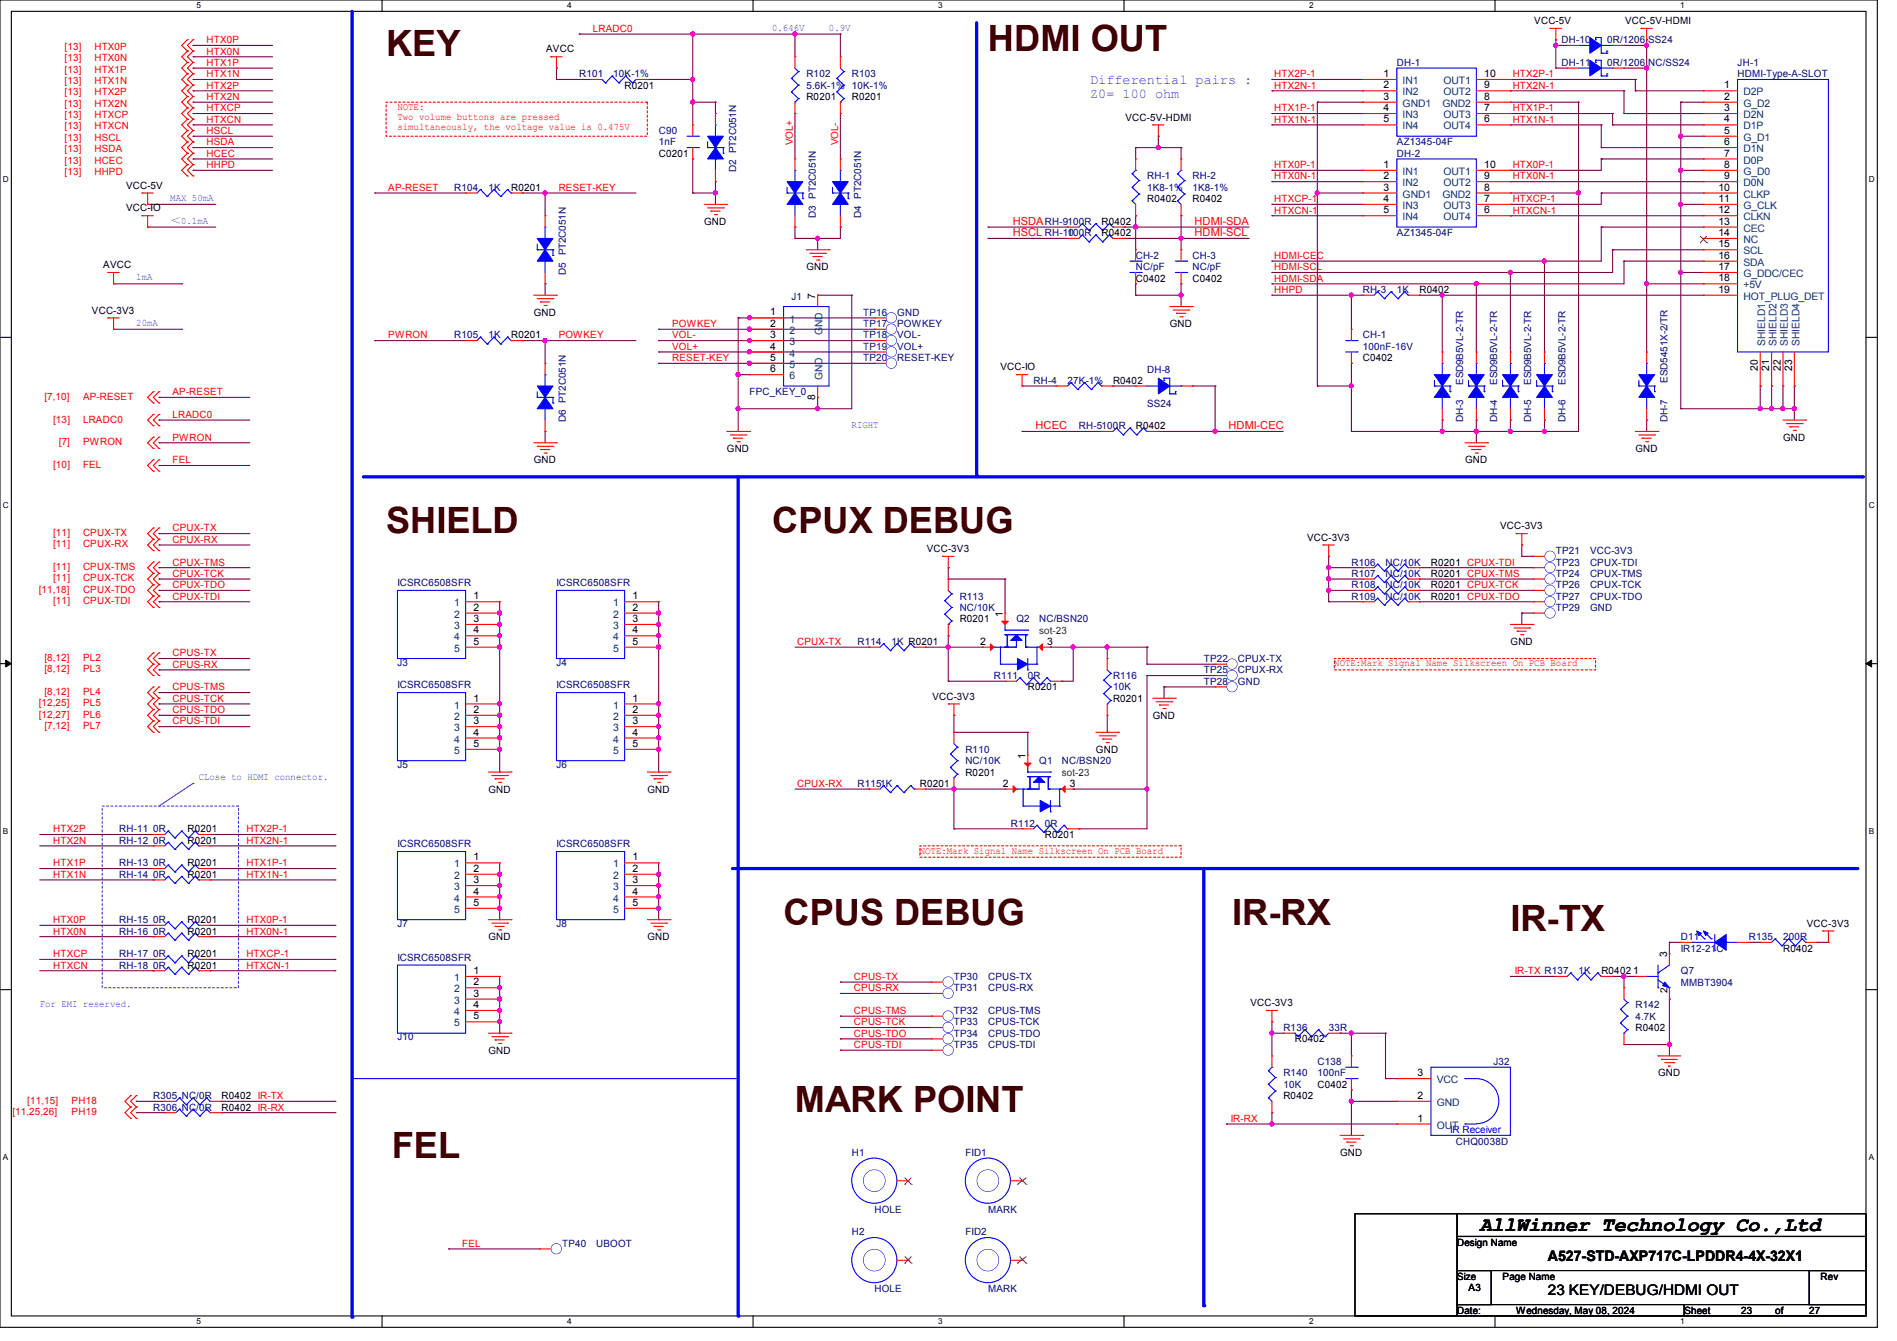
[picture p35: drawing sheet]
<svg xmlns="http://www.w3.org/2000/svg" width="297mm" height="210mm" viewBox="0 0 297 210" stroke-linecap="round" stroke-linejoin="round" font-family="sans-serif">
<defs><g id="words">
<g font-size="5.7" fill="#400000">
<text x="60.4" y="8.8">KEY</text>
<text x="154.7" y="8">HDMI OUT</text>
<text x="60.4" y="83.5">SHIELD</text>
<text x="120.9" y="83.5">CPUX DEBUG</text>
<text x="122.7" y="144.9">CPUS DEBUG</text>
<text x="192.9" y="144.9">IR-RX</text>
<text x="236.5" y="145.8">IR-TX</text>
<text x="124.5" y="174.2">MARK POINT</text>
<text x="61.3" y="181.3">FEL</text>
</g>
<text font-size="3.2" x="231.7" y="192.7">AllWinner Technology Co.,Ltd</text>
<g font-size="2.3">
<text x="242.3" y="197.5">A527-STD-AXP717C-LPDDR4-4X-32X1</text>
<text x="242.3" y="202.8">23 KEY/DEBUG/HDMI OUT</text>
</g>
<g font-size="2.1" fill="#8000ff">
<text x="170.7" y="13.2">Differential pairs :</text>
<text x="170.7" y="15.3">Z0= 100 ohm</text>
</g>
<g font-size="1.7" fill="#f00">
<text x="158.6" y="35.2">HSDARH-9100R</text>
<text x="187" y="35.2">HDMI-SDA</text>
<text x="158.6" y="37">HSCL RH-10</text>
<text x="187" y="37">HDMI-SCL</text>
<text x="162.1" y="67.2">HCEC</text>
<text x="192.4" y="67.2">HDMI-CEC</text>
</g>
<g font-size="1.6" fill="#f00">
<text x="92.8" y="5">LRADC0</text>
<text x="10.1" y="7.8">[13]</text>
<text x="10.1" y="9.6">[13]</text>
<text x="10.1" y="11.4">[13]</text>
<text x="14.8" y="7.8">HTX0P</text>
<text x="14.8" y="9.6">HTX0N</text>
<text x="14.8" y="11.4">HTX1P</text>
<text x="32.3" y="8.6">HTX0N</text>
<text x="32.3" y="10.3">HTX1P</text>
<text x="32.3" y="6.8">HTX0P</text>
<text x="10.1" y="13.2">[13]</text>
<text x="10.1" y="14.9">[13]</text>
<text x="10.1" y="16.7">[13]</text>
<text x="14.8" y="13.2">HTX1N</text>
<text x="14.8" y="14.9">HTX2P</text>
<text x="14.8" y="16.7">HTX2N</text>
<text x="32.3" y="15.7">HTX2N</text>
<text x="32.3" y="17.4">HTXCP</text>
<text x="32.3" y="12.1">HTX1N</text>
<text x="32.3" y="13.9">HTX2P</text>
<text x="62.2" y="17.2">NOTE:</text>
<text x="199.5" y="12.1">HTX2P-1</text>
<text x="199.5" y="13.9">HTX2N-1</text>
<text x="199.5" y="17.4">HTX1P-1</text>
<text x="236.8" y="13.9">HTX2N-1</text>
<text x="236.8" y="17.4">HTX1P-1</text>
<text x="236.8" y="12.1">HTX2P-1</text>
<text x="10.1" y="18.5">[13]</text>
<text x="10.1" y="20.3">[13]</text>
<text x="10.1" y="22.1">[13]</text>
<text x="10.1" y="23.8">[13]</text>
<text x="14.8" y="18.5">HTXCP</text>
<text x="14.8" y="20.3">HTXCN</text>
<text x="14.8" y="22.1">HSCL</text>
<text x="14.8" y="23.8">HSDA</text>
<text x="32.3" y="19.2">HTXCN</text>
<text x="32.3" y="21">HSCL</text>
<text x="32.3" y="22.8">HSDA</text>
<text x="62.2" y="18.8">Two volume buttons are pressed</text>
<text x="62.2" y="20.4">simultaneously, the voltage value is 0.475V</text>
<text x="199.5" y="19.2">HTX1N-1</text>
<text x="236.8" y="19.2">HTX1N-1</text>
<text x="10.1" y="25.6">[13]</text>
<text x="10.1" y="27.4">[13]</text>
<text x="14.8" y="25.6">HCEC</text>
<text x="14.8" y="27.4">HHPD</text>
<text x="32.3" y="26.3">HHPD</text>
<text x="32.3" y="24.6">HCEC</text>
<text x="60.8" y="29.9">AP-RESET</text>
<text x="87.5" y="29.9">RESET-KEY</text>
<text x="199.5" y="26.3">HTX0P-1</text>
<text x="199.5" y="28.1">HTX0N-1</text>
<text x="236.8" y="28.1">HTX0N-1</text>
<text x="236.8" y="26.3">HTX0P-1</text>
<text x="199.5" y="31.7">HTXCP-1</text>
<text x="199.5" y="33.4">HTXCN-1</text>
<text x="236.8" y="33.4">HTXCN-1</text>
<text x="236.8" y="31.7">HTXCP-1</text>
<text x="199.5" y="40.6">HDMI-CEC</text>
<text x="199.5" y="45.9">HHPD</text>
<text x="199.5" y="44.1">HDMI-SDA</text>
<text x="199.5" y="42.3">HDMI-SCL</text>
<text x="60.8" y="53">PWRON</text>
<text x="87.5" y="53">POWKEY</text>
<text x="105.2" y="51.2">POWKEY</text>
<text x="105.2" y="53">VOL-</text>
<text x="105.2" y="54.8">VOL+</text>
<text x="105.2" y="56.6">RESET-KEY</text>
<text x="6.9" y="62.6">[7,10]</text>
<text x="13" y="62.6">AP-RESET</text>
<text x="27" y="65.4">LRADC0</text>
<text x="27" y="61.9">AP-RESET</text>
<text x="8.3" y="66.2">[13]</text>
<text x="9.2" y="69.7">[7]</text>
<text x="13" y="69.7">PWRON</text>
<text x="13" y="66.2">LRADC0</text>
<text x="27" y="69">PWRON</text>
<text x="8.3" y="73.3">[10]</text>
<text x="13" y="73.3">FEL</text>
<text x="27" y="72.6">FEL</text>
<text x="8.3" y="83.9">[11]</text>
<text x="13" y="83.9">CPUX-TX</text>
<text x="27" y="83.2">CPUX-TX</text>
<text x="8.3" y="85.7">[11]</text>
<text x="8.3" y="89.3">[11]</text>
<text x="13" y="85.7">CPUX-RX</text>
<text x="13" y="89.3">CPUX-TMS</text>
<text x="27" y="85">CPUX-RX</text>
<text x="27" y="88.6">CPUX-TMS</text>
<text x="6.1" y="92.8">[11,18]</text>
<text x="8.3" y="91.1">[11]</text>
<text x="8.3" y="94.6">[11]</text>
<text x="13" y="91.1">CPUX-TCK</text>
<text x="13" y="92.8">CPUX-TDO</text>
<text x="13" y="94.6">CPUX-TDI</text>
<text x="27" y="90.3">CPUX-TCK</text>
<text x="27" y="92.1">CPUX-TDO</text>
<text x="27" y="93.9">CPUX-TDI</text>
<text x="124.8" y="101">CPUX-TX</text>
<text x="6.9" y="103.5">[8,12]</text>
<text x="6.9" y="105.3">[8,12]</text>
<text x="13" y="103.5">PL2</text>
<text x="13" y="105.3">PL3</text>
<text x="27" y="102.8">CPUS-TX</text>
<text x="27" y="104.6">CPUS-RX</text>
<text x="208.9" y="104.4">NOTE:Mark Signal Name Silkscreen On PCB Board</text>
<text x="6.1" y="110.6">[12,25]</text>
<text x="6.1" y="112.4">[12,27]</text>
<text x="6.9" y="108.8">[8,12]</text>
<text x="13" y="108.8">PL4</text>
<text x="13" y="110.6">PL5</text>
<text x="13" y="112.4">PL6</text>
<text x="27" y="108.1">CPUS-TMS</text>
<text x="27" y="109.9">CPUS-TCK</text>
<text x="27" y="111.7">CPUS-TDO</text>
<text x="27" y="113.5">CPUS-TDI</text>
<text x="6.9" y="114.2">[7,12]</text>
<text x="13" y="114.2">PL7</text>
<text x="124.8" y="123.2">CPUX-RX</text>
<text x="8.3" y="130.3">HTX2P</text>
<text x="38.6" y="130.3">HTX2P-1</text>
<text x="8.3" y="135.7">HTX1P</text>
<text x="8.3" y="132.1">HTX2N</text>
<text x="8.3" y="137.5">HTX1N</text>
<text x="38.6" y="132.1">HTX2N-1</text>
<text x="38.6" y="135.7">HTX1P-1</text>
<text x="38.6" y="137.5">HTX1N-1</text>
<text x="144" y="133.7">NOTE:Mark Signal Name Silkscreen On PCB Board</text>
<text x="8.3" y="146.3">HTX0N</text>
<text x="8.3" y="149.9">HTXCP</text>
<text x="8.3" y="144.6">HTX0P</text>
<text x="38.6" y="144.6">HTX0P-1</text>
<text x="38.6" y="146.3">HTX0N-1</text>
<text x="38.6" y="149.9">HTXCP-1</text>
<text x="8.3" y="151.7">HTXCN</text>
<text x="38.6" y="151.7">HTXCN-1</text>
<text x="133.7" y="153.5">CPUS-TX</text>
<text x="133.7" y="155.2">CPUS-RX</text>
<text x="237.2" y="152.6">IR-TX R137</text>
<text x="133.7" y="158.8">CPUS-TMS</text>
<text x="133.7" y="160.6">CPUS-TCK</text>
<text x="133.7" y="162.3">CPUS-TDO</text>
<text x="133.7" y="164.1">CPUS-TDI</text>
<text x="4.3" y="172.8">[11,15]</text>
<text x="11.2" y="172.8">PH18</text>
<text x="1.9" y="174.6">[11,25,26]</text>
<text x="11.2" y="174.6">PH19</text>
<text x="192.7" y="175.7">IR-RX</text>
<text x="72.4" y="195.2">FEL</text>
</g>
<g font-size="1.6" fill="#8000ff">
<text x="120.9" y="4.8">0.646V</text>
<text x="129.8" y="4.8">0.9V</text>
<text x="26.7" y="31.5">MAX 50mA</text>
<text x="26.7" y="35">＜0.1mA</text>
<text x="21.3" y="43.9">1mA</text>
<text x="21.3" y="51">20mA</text>
<text x="133.3" y="67">RIGHT</text>
<text x="31.1" y="122.1">CLose to HDMI connector.</text>
<text x="6.2" y="157.7">For EMI reserved.</text>
</g>
<g font-size="1.6">
<text x="240.2" y="3.8">VCC-5V</text>
<text x="254.4" y="3.8">VCC-5V-HDMI</text>
<text x="85.5" y="8.2">AVCC</text>
<text x="97.8" y="13.9">R0201</text>
<text x="126.2" y="15.7">R0201</text>
<text x="133.4" y="15.7">R0201</text>
<text x="216.6" y="12.1">1</text>
<text x="216.6" y="13.8">2</text>
<text x="216.6" y="15.6">3</text>
<text x="216.6" y="17.4">4</text>
<text x="232.4" y="12.1">10</text>
<text x="232.4" y="13.8">9</text>
<text x="232.4" y="17.4">7</text>
<text x="232.4" y="15.6">8</text>
<text x="269.9" y="13.8">1</text>
<text x="269.9" y="15.6">2</text>
<text x="269.9" y="17.4">3</text>
<text x="176.2" y="18.9">VCC-5V-HDMI</text>
<text x="216.6" y="19.2">5</text>
<text x="232.4" y="19.2">6</text>
<text x="269.9" y="19.2">4</text>
<text x="269.9" y="21">5</text>
<text x="269.9" y="22.7">6</text>
<text x="19.7" y="29.5">VCC-5V</text>
<text x="80" y="29.9">R0201</text>
<text x="103.1" y="24.6">C0201</text>
<text x="216.6" y="26.3">1</text>
<text x="216.6" y="28.1">2</text>
<text x="216.6" y="29.8">3</text>
<text x="232.4" y="26.3">10</text>
<text x="232.4" y="28.1">9</text>
<text x="232.4" y="29.8">8</text>
<text x="269.1" y="29.8">10</text>
<text x="269.9" y="24.5">7</text>
<text x="269.9" y="26.3">8</text>
<text x="269.9" y="28.1">9</text>
<text x="19.7" y="33.1">VCC-IO</text>
<text x="110.2" y="35.2">GND</text>
<text x="172.5" y="35.2">R0402</text>
<text x="179.6" y="31.7">R0402</text>
<text x="186.7" y="31.7">R0402</text>
<text x="216.6" y="31.6">4</text>
<text x="216.6" y="33.4">5</text>
<text x="232.4" y="31.6">7</text>
<text x="232.4" y="33.4">6</text>
<text x="269.1" y="31.6">11</text>
<text x="269.1" y="33.4">12</text>
<text x="269.1" y="35.2">13</text>
<text x="16.2" y="42">AVCC</text>
<text x="172.5" y="37">R0402</text>
<text x="269.1" y="37">14</text>
<text x="269.1" y="38.7">15</text>
<text x="269.1" y="40.5">16</text>
<text x="126.2" y="42.3">GND</text>
<text x="127.6" y="46.8" transform="rotate(-90 127.6 46.8)">7</text>
<text x="177.8" y="44.1">C0402</text>
<text x="186.7" y="44.1">C0402</text>
<text x="222.3" y="45.9">R0402</text>
<text x="269.1" y="42.3">17</text>
<text x="269.1" y="44.1">18</text>
<text x="269.1" y="45.8">19</text>
<text x="14.4" y="49.1">VCC-3V3</text>
<text x="80" y="53">R0201</text>
<text x="83.6" y="49.4">GND</text>
<text x="120.6" y="49.4">1</text>
<text x="120.6" y="51.2">2</text>
<text x="120.6" y="53">3</text>
<text x="183.1" y="51.2">GND</text>
<text x="120.6" y="54.7">4</text>
<text x="120.6" y="56.5">5</text>
<text x="120.6" y="58.3">6</text>
<text x="156.6" y="58">VCC-IO</text>
<text x="213.4" y="56.6">C0402</text>
<text x="275.2" y="58.1" transform="rotate(-90 275.2 58.1)">20</text>
<text x="277" y="58.1" transform="rotate(-90 277 58.1)">21</text>
<text x="278.8" y="58.1" transform="rotate(-90 278.8 58.1)">22</text>
<text x="280.6" y="58.1" transform="rotate(-90 280.6 58.1)">23</text>
<text x="127.6" y="62.6" transform="rotate(-90 127.6 62.6)">8</text>
<text x="174.3" y="60.1">R0402</text>
<text x="113.8" y="70.8">GND</text>
<text x="177.8" y="67.2">R0402</text>
<text x="256" y="70.8">GND</text>
<text x="279.2" y="69">GND</text>
<text x="83.6" y="72.6">GND</text>
<text x="229.4" y="72.6">GND</text>
<text x="234.9" y="82.9">VCC-3V3</text>
<text x="145.1" y="86.4">VCC-3V3</text>
<text x="204.7" y="84.7">VCC-3V3</text>
<text x="224" y="88.6">R0201 CPUX-TDI</text>
<text x="74.1" y="93.9">1</text>
<text x="74.1" y="95.6">2</text>
<text x="99" y="93.9">1</text>
<text x="99" y="95.6">2</text>
<text x="224" y="90.3">R0201 CPUX-TMS</text>
<text x="224" y="92.1">R0201 CPUX-TCK</text>
<text x="224" y="93.9">R0201 CPUX-TDO</text>
<text x="74.1" y="97.4">3</text>
<text x="74.1" y="99.2">4</text>
<text x="74.1" y="101">5</text>
<text x="99" y="97.4">3</text>
<text x="99" y="99.2">4</text>
<text x="99" y="101">5</text>
<text x="150.2" y="97.5">R0201</text>
<text x="153.5" y="101">2</text>
<text x="157" y="96.6" transform="rotate(-90 157 96.6)">1</text>
<text x="163.9" y="101">3</text>
<text x="236.5" y="101">GND</text>
<text x="74.1" y="109.9">1</text>
<text x="74.1" y="111.6">2</text>
<text x="74.1" y="113.4">3</text>
<text x="99" y="109.9">1</text>
<text x="99" y="111.6">2</text>
<text x="99" y="113.4">3</text>
<text x="146" y="109.6">VCC-3V3</text>
<text x="160.9" y="108.1">R0201</text>
<text x="174.3" y="109.9">R0201</text>
<text x="180.5" y="112.6">GND</text>
<text x="74.1" y="115.2">4</text>
<text x="74.1" y="117">5</text>
<text x="99" y="115.2">4</text>
<text x="99" y="117">5</text>
<text x="160.5" y="118.8" transform="rotate(-90 160.5 118.8)">1</text>
<text x="171.6" y="117.9">GND</text>
<text x="76.5" y="124.1">GND</text>
<text x="101.4" y="124.1">GND</text>
<text x="144" y="123.2">R0201</text>
<text x="151.1" y="121.5">R0201</text>
<text x="157" y="123.2">2</text>
<text x="167.5" y="123.2">3</text>
<text x="29.3" y="130.3">R0201</text>
<text x="163.6" y="131.2">R0201</text>
<text x="29.3" y="132.1">R0201</text>
<text x="29.3" y="137.5">R0201</text>
<text x="29.3" y="135.7">R0201</text>
<text x="74.1" y="134.7">1</text>
<text x="74.1" y="136.5">2</text>
<text x="99" y="134.7">1</text>
<text x="99" y="136.5">2</text>
<text x="74.1" y="138.3">3</text>
<text x="74.1" y="140.1">4</text>
<text x="74.1" y="141.9">5</text>
<text x="99" y="138.3">3</text>
<text x="99" y="140.1">4</text>
<text x="99" y="141.9">5</text>
<text x="29.3" y="144.6">R0201</text>
<text x="29.3" y="146.3">R0201</text>
<text x="29.3" y="149.9">R0201</text>
<text x="76.5" y="147.2">GND</text>
<text x="101.4" y="147.2">GND</text>
<text x="261" y="149.9" transform="rotate(-90 261 149.9)">3</text>
<text x="279.2" y="149">R0402</text>
<text x="282.9" y="145.1">VCC-3V3</text>
<text x="29.3" y="151.7">R0201</text>
<text x="74.1" y="152.5">1</text>
<text x="74.1" y="154.3">2</text>
<text x="250.7" y="152.6">R0402</text>
<text x="255.7" y="152.5">1</text>
<text x="74.1" y="156.1">3</text>
<text x="74.1" y="157.9">4</text>
<text x="74.1" y="159.6">5</text>
<text x="195.8" y="157.6">VCC-3V3</text>
<text x="256" y="161.5">R0402</text>
<text x="76.5" y="165">GND</text>
<text x="202.7" y="163.2">R0402</text>
<text x="34.7" y="173.9">R0402 IR-RX</text>
<text x="34.7" y="172.1">R0402 IR-TX</text>
<text x="200.9" y="172.1">R0402</text>
<text x="206.3" y="170.3">C0402</text>
<text x="221.9" y="168.5">3</text>
<text x="221.9" y="172.1">2</text>
<text x="259.6" y="168.6">GND</text>
<text x="221.9" y="175.6">1</text>
<text x="209.8" y="181">GND</text>
<text x="228.1" y="195.1">Design Name</text>
<text x="228.1" y="200.4">Size</text>
<text x="229.9" y="202.2">A3</text>
<text x="235.3" y="200.4">Page Name</text>
<text x="285" y="200.4">Rev</text>
<text x="228.1" y="205.7">Date:</text>
<text x="237.4" y="205.7">Wednesday, May 08, 2024</text>
<text x="263.7" y="205.7">Sheet</text>
<text x="272.6" y="205.7">23</text>
<text x="277.9" y="205.7">of</text>
<text x="283.3" y="205.7">27</text>
</g>
<g font-size="1.6" fill="#000080">
<text x="218.7" y="10.3">DH-1</text>
<text x="244.5" y="6.8">DH-10</text>
<text x="244.5" y="10.3">DH-11</text>
<text x="251.6" y="6.8">0R/1206 SS24</text>
<text x="251.6" y="10.3">0R/1206 NC/SS24</text>
<text x="272.1" y="10.3">JH-1</text>
<text x="90.7" y="12.1">R101</text>
<text x="96" y="12.1">10K-1%</text>
<text x="126.2" y="12.1">R102</text>
<text x="126.2" y="13.9">5.6K-1% 10K-1%</text>
<text x="133.4" y="12.1">R103</text>
<text x="272.1" y="12.1">HDMI-Type-A-SLOT</text>
<text x="103.1" y="21">C90</text>
<text x="103.1" y="22.8">1nF</text>
<text x="218.7" y="22.8">AZ1345-04F</text>
<text x="71.1" y="29.9">R104</text>
<text x="76.5" y="29.9">1K</text>
<text x="179.6" y="28.1">RH-1</text>
<text x="179.6" y="29.9">1K8-1%</text>
<text x="186.7" y="28.1">RH-2</text>
<text x="186.7" y="29.9">1K8-1%</text>
<text x="218.7" y="24.6">DH-2</text>
<text x="167.1" y="37">100R</text>
<text x="177.8" y="40.6">CH-2</text>
<text x="186.7" y="40.6">CH-3</text>
<text x="218.7" y="37">AZ1345-04F</text>
<text x="123.9" y="46.9">J1</text>
<text x="177.8" y="42.3">NC/pF</text>
<text x="186.7" y="42.3">NC/pF</text>
<text x="213.4" y="45.9">RH-3</text>
<text x="218.7" y="45.9">1K</text>
<text x="71.1" y="53">R105</text>
<text x="76.5" y="53">1K</text>
<text x="135.1" y="53">TP18</text>
<text x="135.1" y="51.2">TP17</text>
<text x="135.1" y="49.4">TP16</text>
<text x="140.5" y="53">VOL-</text>
<text x="140.5" y="51.2">POWKEY</text>
<text x="140.5" y="49.4">GND</text>
<text x="213.4" y="53">CH-1</text>
<text x="135.1" y="54.8">TP19</text>
<text x="135.1" y="56.6">TP20</text>
<text x="140.5" y="54.8">VOL+</text>
<text x="140.5" y="56.6">RESET-KEY</text>
<text x="179.6" y="58.3">DH-8</text>
<text x="213.4" y="54.8">100nF-16V</text>
<text x="117.4" y="61.9">FPC_KEY_0</text>
<text x="161.8" y="60.1">RH-4</text>
<text x="167.1" y="60.1">27K-1%</text>
<text x="179.6" y="63.7">SS24</text>
<text x="168.9" y="67.2">RH-5100R</text>
<text x="211.6" y="88.6">R106</text>
<text x="216.9" y="88.6">NC/10K</text>
<text x="243.6" y="86.8">TP21</text>
<text x="243.6" y="88.6">TP23</text>
<text x="248.9" y="86.8">VCC-3V3</text>
<text x="248.9" y="88.6">CPUX-TDI</text>
<text x="62.2" y="91.8">ICSRC6508SFR</text>
<text x="87.1" y="91.8">ICSRC6508SFR</text>
<text x="150.2" y="93.9">R113</text>
<text x="150.2" y="95.7">NC/10K</text>
<text x="211.6" y="90.3">R107</text>
<text x="211.6" y="92.1">R108</text>
<text x="211.6" y="93.9">R109</text>
<text x="216.9" y="90.3">NC/10K</text>
<text x="216.9" y="92.1">NC/10K</text>
<text x="216.9" y="93.9">NC/10K</text>
<text x="243.6" y="92.1">TP26</text>
<text x="243.6" y="93.9">TP27</text>
<text x="243.6" y="95.7">TP29</text>
<text x="243.6" y="90.3">TP24</text>
<text x="248.9" y="92.1">CPUX-TCK</text>
<text x="248.9" y="93.9">CPUX-TDO</text>
<text x="248.9" y="95.7">GND</text>
<text x="248.9" y="90.3">CPUX-TMS</text>
<text x="134.2" y="101">R114</text>
<text x="139.6" y="101">1K R0201</text>
<text x="159.1" y="97.5">Q2</text>
<text x="162.7" y="97.5">NC/BSN20</text>
<text x="62.2" y="104.2">J3</text>
<text x="62.2" y="107.8">ICSRC6508SFR</text>
<text x="87.1" y="107.8">ICSRC6508SFR</text>
<text x="87.1" y="104.2">J4</text>
<text x="155.6" y="106.3">R111</text>
<text x="160.9" y="106.3">0R</text>
<text x="174.3" y="106.3">R116</text>
<text x="188.5" y="103.7">TP22</text>
<text x="188.5" y="105.5">TP25</text>
<text x="188.5" y="107.2">TP28</text>
<text x="193.8" y="103.7">CPUX-TX</text>
<text x="193.8" y="105.5">CPUX-RX</text>
<text x="193.8" y="107.2">GND</text>
<text x="174.3" y="108.1">10K</text>
<text x="151.1" y="117.9">R110</text>
<text x="151.1" y="119.7">NC/10K</text>
<text x="162.7" y="119.7">Q1</text>
<text x="166.3" y="119.7">NC/BSN20</text>
<text x="62.2" y="120.2">J5</text>
<text x="87.1" y="120.2">J6</text>
<text x="134.2" y="123.2">R1151K</text>
<text x="18.7" y="130.3">RH-11</text>
<text x="24" y="130.3">0R</text>
<text x="158.3" y="129.5">R112</text>
<text x="163.6" y="129.5">0R</text>
<text x="18.7" y="132.1">RH-12</text>
<text x="18.7" y="137.5">RH-14</text>
<text x="18.7" y="135.7">RH-13</text>
<text x="24" y="132.1">0R</text>
<text x="24" y="137.5">0R</text>
<text x="24" y="135.7">0R</text>
<text x="62.2" y="132.7">ICSRC6508SFR</text>
<text x="87.1" y="132.7">ICSRC6508SFR</text>
<text x="18.7" y="144.6">RH-15</text>
<text x="18.7" y="146.3">RH-16</text>
<text x="18.7" y="149.9">RH-17</text>
<text x="24" y="144.6">0R</text>
<text x="24" y="146.3">0R</text>
<text x="24" y="149.9">0R</text>
<text x="62.2" y="145.1">J7</text>
<text x="87.1" y="145.1">J8</text>
<text x="263.2" y="147.2">D11</text>
<text x="263.2" y="149">IR12-21C</text>
<text x="273.8" y="147.2">R135</text>
<text x="279.2" y="147.2">200R</text>
<text x="18.7" y="151.7">RH-18</text>
<text x="24" y="151.7">0R</text>
<text x="62.2" y="150.5">ICSRC6508SFR</text>
<text x="149.4" y="153.5">TP30</text>
<text x="149.4" y="155.2">TP31</text>
<text x="154.7" y="153.5">CPUS-TX</text>
<text x="154.7" y="155.2">CPUS-RX</text>
<text x="247.2" y="152.6">1K</text>
<text x="263.2" y="152.6">Q7</text>
<text x="263.2" y="154.3">MMBT3904</text>
<text x="149.4" y="158.8">TP32</text>
<text x="149.4" y="160.6">TP33</text>
<text x="154.7" y="158.8">CPUS-TMS</text>
<text x="154.7" y="160.6">CPUS-TCK</text>
<text x="200.9" y="161.5">R136</text>
<text x="208" y="161.5">33R</text>
<text x="256" y="157.9">R142</text>
<text x="256" y="159.7">4.7K</text>
<text x="62.2" y="162.9">J10</text>
<text x="149.4" y="162.3">TP34</text>
<text x="149.4" y="164.1">TP35</text>
<text x="154.7" y="162.3">CPUS-TDO</text>
<text x="154.7" y="164.1">CPUS-TDI</text>
<text x="206.3" y="166.8">C138</text>
<text x="233.8" y="166.8">J32</text>
<text x="24" y="173.9">R306 NC/0R</text>
<text x="24" y="172.1">R305 NC/0R</text>
<text x="200.9" y="168.6">R140</text>
<text x="200.9" y="170.3">10K</text>
<text x="206.3" y="168.6">100nF</text>
<text x="227.9" y="179.2">CHQ0038D</text>
<text x="133.4" y="181">H1</text>
<text x="151.1" y="181">FID1</text>
<text x="136.9" y="189.9">HOLE</text>
<text x="154.7" y="189.9">MARK</text>
<text x="88" y="195.2">TP40</text>
<text x="93.4" y="195.2">UBOOT</text>
<text x="133.4" y="193.5">H2</text>
<text x="151.1" y="193.5">FID2</text>
<text x="136.9" y="202.4">HOLE</text>
<text x="154.7" y="202.4">MARK</text>
</g>
<g font-size="1.6" fill="#004080">
<text x="219.6" y="13.2">IN1</text>
<text x="219.6" y="14.9">IN2</text>
<text x="219.6" y="16.7">GND1</text>
<text x="225.8" y="16.7">GND2</text>
<text x="226" y="13.2">OUT1</text>
<text x="226" y="14.9">OUT2</text>
<text x="272.9" y="14.9">D2P</text>
<text x="272.9" y="16.7">G_D2</text>
<text x="219.6" y="18.5">IN3</text>
<text x="219.6" y="20.3">IN4</text>
<text x="226" y="18.5">OUT3</text>
<text x="226" y="20.3">OUT4</text>
<text x="272.9" y="18.5">D2N</text>
<text x="272.9" y="20.3">D1P</text>
<text x="272.9" y="22.1">G_D1</text>
<text x="272.9" y="23.8">D1N</text>
<text x="219.6" y="27.4">IN1</text>
<text x="219.6" y="29.2">IN2</text>
<text x="226" y="27.4">OUT1</text>
<text x="226" y="29.2">OUT2</text>
<text x="272.9" y="25.6">D0P</text>
<text x="272.9" y="27.4">G_D0</text>
<text x="272.9" y="29.2">D0N</text>
<text x="219.6" y="30.9">GND1</text>
<text x="219.6" y="32.7">IN3</text>
<text x="219.6" y="34.5">IN4</text>
<text x="225.8" y="30.9">GND2</text>
<text x="226" y="32.7">OUT3</text>
<text x="226" y="34.5">OUT4</text>
<text x="272.9" y="30.9">CLKP</text>
<text x="272.9" y="32.7">G_CLK</text>
<text x="272.9" y="34.5">CLKN</text>
<text x="272.9" y="36.3">CEC</text>
<text x="272.9" y="38.1">NC</text>
<text x="272.9" y="39.8">SCL</text>
<text x="272.9" y="41.6">SDA</text>
<text x="272.9" y="43.4">G_DDC/CEC</text>
<text x="272.9" y="45.2">+5V</text>
<text x="272.9" y="46.9">HOT_PLUG_DET</text>
<text x="123.6" y="50.5">1</text>
<text x="123.6" y="52.3">2</text>
<text x="128.8" y="52.5" transform="rotate(-90 128.8 52.5)">GND</text>
<text x="123.6" y="54.1">3</text>
<text x="123.6" y="55.8">4</text>
<text x="123.6" y="57.6">5</text>
<text x="123.6" y="59.4">6</text>
<text x="128.8" y="59.6" transform="rotate(-90 128.8 59.6)">GND</text>
<text x="276.4" y="54.2" transform="rotate(-90 276.4 54.2)">SHIELD1</text>
<text x="278.2" y="54.2" transform="rotate(-90 278.2 54.2)">SHIELD2</text>
<text x="279.9" y="54.2" transform="rotate(-90 279.9 54.2)">SHIELD3</text>
<text x="281.7" y="54.2" transform="rotate(-90 281.7 54.2)">SHIELD4</text>
<text x="71.1" y="95">1</text>
<text x="96" y="95">1</text>
<text x="71.1" y="96.7">2</text>
<text x="71.1" y="98.5">3</text>
<text x="71.1" y="100.3">4</text>
<text x="96" y="96.7">2</text>
<text x="96" y="98.5">3</text>
<text x="96" y="100.3">4</text>
<text x="71.1" y="102.1">5</text>
<text x="96" y="102.1">5</text>
<text x="71.1" y="111">1</text>
<text x="71.1" y="112.7">2</text>
<text x="96" y="111">1</text>
<text x="96" y="112.7">2</text>
<text x="71.1" y="114.5">3</text>
<text x="71.1" y="116.3">4</text>
<text x="71.1" y="118.1">5</text>
<text x="96" y="114.5">3</text>
<text x="96" y="116.3">4</text>
<text x="96" y="118.1">5</text>
<text x="71.1" y="135.8">1</text>
<text x="71.1" y="137.6">2</text>
<text x="96" y="135.8">1</text>
<text x="96" y="137.6">2</text>
<text x="71.1" y="139.4">3</text>
<text x="71.1" y="141.2">4</text>
<text x="71.1" y="143">5</text>
<text x="96" y="139.4">3</text>
<text x="96" y="141.2">4</text>
<text x="96" y="143">5</text>
<text x="71.1" y="153.6">1</text>
<text x="71.1" y="155.4">2</text>
<text x="71.1" y="157.2">3</text>
<text x="71.1" y="159">4</text>
<text x="71.1" y="160.7">5</text>
<text x="224.9" y="169.6">VCC</text>
<text x="224.9" y="173.2">GND</text>
<text x="224.9" y="176.7">OUT</text>
</g>
<g font-size="1.6" fill="#008000">
<text x="162.7" y="99.2">sot-23</text>
<text x="166.3" y="121.5">sot-23</text>
</g>
<text font-size="1.6" fill="#00f" x="227" y="177.5">IR Receiver</text>
<g font-size="1.5" fill="#f00">
<text x="124.1" y="22.8" transform="rotate(-90 124.1 22.8)">VOL+</text>
<text x="131.2" y="22.8" transform="rotate(-90 131.2 22.8)">VOL-</text>
</g>
<g font-size="1.5" fill="#000080">
<text x="115.3" y="27" transform="rotate(-90 115.3 27)">D2 PT2C051N</text>
<text x="127.7" y="34.1" transform="rotate(-90 127.7 34.1)">D3 PT2C051N</text>
<text x="134.8" y="34.1" transform="rotate(-90 134.8 34.1)">D4 PT2C051N</text>
<text x="88.6" y="43" transform="rotate(-90 88.6 43)">D5 PT2C051N</text>
<text x="261.1" y="59.9" transform="rotate(-90 261.1 59.9)">ESD5451X-2/TR</text>
<text x="229.1" y="60.3" transform="rotate(-90 229.1 60.3)">ESD9B5VL-2-TR</text>
<text x="234.4" y="60.3" transform="rotate(-90 234.4 60.3)">ESD9B5VL-2-TR</text>
<text x="239.7" y="60.3" transform="rotate(-90 239.7 60.3)">ESD9B5VL-2-TR</text>
<text x="245.1" y="60.3" transform="rotate(-90 245.1 60.3)">ESD9B5VL-2-TR</text>
<text x="88.6" y="66.1" transform="rotate(-90 88.6 66.1)">D6 PT2C051N</text>
<text x="229.1" y="66.1" transform="rotate(-90 229.1 66.1)">DH-3</text>
<text x="234.4" y="66.1" transform="rotate(-90 234.4 66.1)">DH-4</text>
<text x="239.7" y="66.1" transform="rotate(-90 239.7 66.1)">DH-5</text>
<text x="245.1" y="66.1" transform="rotate(-90 245.1 66.1)">DH-6</text>
<text x="261.1" y="66.1" transform="rotate(-90 261.1 66.1)">DH-7</text>
</g>
<text font-size="1.5" x="261.1" y="155.6" transform="rotate(-90 261.1 155.6)">2</text>
<g font-size="1.3">
<text x="30.8" y="1.3">5</text>
<text x="88.8" y="1.3">4</text>
<text x="146.9" y="1.3">3</text>
<text x="205" y="1.3">2</text>
<text x="263.1" y="1.3">1</text>
<text x=".5" y="28.4">D</text>
<text x="292.6" y="28.4">D</text>
<text x=".5" y="79.5">C</text>
<text x="292.6" y="79.5">C</text>
<text x=".5" y="130.6">B</text>
<text x="292.6" y="130.6">B</text>
<text x=".5" y="181.7">A</text>
<text x="292.6" y="181.7">A</text>
<text x="30.8" y="207.4">5</text>
<text x="88.8" y="207.4">4</text>
<text x="146.9" y="207.4">3</text>
<text x="205" y="207.4">2</text>
<text x="263.1" y="207.4">1</text>
</g>
</g></defs>
<path d="M0 0h293.9v207.9h-293.9zM1.8 1.8h290.3v204.3h-290.3z" fill="none" stroke="#000" stroke-width=".17"/>
<g fill="#fff">
<path d="M30.8 .2h.7v1.4h-.7z"/>
<path d="M30.8 206.2h.7v1.4h-.7z"/>
</g>
<path d="M59.8 0v1.8M59.8 206.1v1.8" fill="none" stroke="#000" stroke-width=".17"/>
<g fill="#fff">
<path d="M88.8 .2h.7v1.4h-.7z"/>
<path d="M88.8 206.2h.7v1.4h-.7z"/>
</g>
<path d="M117.9 0v1.8M117.9 206.1v1.8" fill="none" stroke="#000" stroke-width=".17"/>
<g fill="#fff">
<path d="M146.9 .2h.7v1.4h-.7z"/>
<path d="M146.9 206.2h.7v1.4h-.7z"/>
</g>
<path d="M176 0v1.8M176 206.1v1.8" fill="none" stroke="#000" stroke-width=".17"/>
<g fill="#fff">
<path d="M205 .2h.7v1.4h-.7z"/>
<path d="M205 206.2h.7v1.4h-.7z"/>
</g>
<path d="M234.1 0v1.8M234.1 206.1v1.8" fill="none" stroke="#000" stroke-width=".17"/>
<g fill="#fff">
<path d="M263.1 .2h.6v1.4h-.6z"/>
<path d="M263.1 206.2h.6v1.4h-.6z"/>
<path d="M.5 27.3h.9v1.4h-.9z"/>
<path d="M292.6 27.3h.9v1.4h-.9z"/>
<path d="M.5 78.4h.9v1.4h-.9z"/>
<path d="M292.6 78.4h.9v1.4h-.9z"/>
</g>
<path d="M0 52.8h1.8M292.1 52.8h1.8" fill="none" stroke="#000" stroke-width=".17"/>
<g fill="#fff">
<path d="M.5 129.5h.8v1.4h-.8z"/>
<path d="M292.6 129.5h.8v1.4h-.8z"/>
</g>
<path d="M0 103.9h1.8M292.1 103.9h1.8" fill="none" stroke="#000" stroke-width=".17"/>
<path d="M.9 103.4l.9 .5-.9 .5zM292.1 103.9l.9-.5v1z" fill="#000" stroke="#000" stroke-width=".16"/>
<g fill="#fff">
<path d="M.5 180.5h.8v1.4h-.8z"/>
<path d="M292.6 180.5h.8v1.4h-.8z"/>
</g>
<path d="M0 155h1.8M292.1 155h1.8" fill="none" stroke="#000" stroke-width=".17"/>
<path d="M55.1 1.8v204.4" fill="none" stroke="#00f" stroke-width=".51"/>
<circle cx="55.1" cy="206.2" r=".25" fill="#00f"/>
<path d="M60.5 16h40.8v5.3h-40.8z" fill="none" stroke="#f00" stroke-width=".17" stroke-dasharray=".3 .3"/>
<path d="M56.9 74.7h234.7" fill="none" stroke="#00f" stroke-width=".51"/>
<circle cx="291.6" cy="74.7" r=".25" fill="#00f"/>
<path d="M115.6 74.7v131.4" fill="none" stroke="#00f" stroke-width=".51"/>
<circle cx="115.6" cy="206.1" r=".25" fill="#00f"/>
<path d="M208.9 103.1h40.9v1.8h-40.9z" fill="none" stroke="#f00" stroke-width=".17" stroke-dasharray=".3 .3"/>
<path d="M114.7 136h176" fill="none" stroke="#00f" stroke-width=".51"/>
<circle cx="290.7" cy="136" r=".25" fill="#00f"/>
<path d="M188.5 136v68.5" fill="none" stroke="#00f" stroke-width=".51"/>
<circle cx="188.5" cy="204.5" r=".25" fill="#00f"/>
<path d="M152.9 3.6v70.9" fill="none" stroke="#00f" stroke-width=".51"/>
<circle cx="152.9" cy="74.5" r=".25" fill="#00f"/>
<g fill="none" stroke="#00f" stroke-width=".17">
<path d="M94.2 12.4h.1M94.2 12.4l.6 .6M94.8 13h.1M95.8 11.9h.1M95.8 11.9l1.1 1.1M95.8 11.9l-1 1.1M96.9 13h.1M98 11.9h.1M98 11.9l1 1.1M98 11.9l-1.1 1.1M99 13h.1M99.6 12.4l-.6 .6"/>
<path d="M112 19.6h.1M112 19.6v1.7M123.9 12.3h.1M123.9 14.4h.1M123.9 12.3l1.1 1M123.9 14.4l1.1 1.1M124.5 16h.1M124.5 10.7l.5 .5M125 11.2h.1M125 13.3h.1M125 15.5h.1M125 11.2l-1.1 1.1"/>
<path d="M125 13.3l-1.1 1.1M125 15.5l-.5 .5M131 12.3h.1M131 14.4h.1M131 12.3l1.1 1M131 14.4l1.1 1.1M131.6 16h.1M131.6 10.7l.5 .5M132.1 11.2h.1M132.1 13.3h.1M132.1 15.5h.1M132.1 11.2l-1.1 1.1"/>
<path d="M132.1 13.3l-1.1 1.1M132.1 15.5l-.5 .5M218.7 10.7h12.4v10.6h-12.4zM247.1 7.1h1.8M247.1 10.7h1.8M248.9 7.1h.1M248.9 10.7h.1M249.8 5.9h.1M249.8 6.2h.1M249.8 9.4h.1M249.8 9.8h.1M249.8 5.9h.9v2.4"/>
<path d="M249.8 9.4h.9v2.5M249.8 5.9v.3M249.8 9.4v.4M250.7 8.3h.1M250.7 11.9h.1M250.7 7.1h1.8M250.7 8.3h.9M250.7 10.7h1.8M250.7 11.9h.9M251.6 8.3h.1M251.6 8h.1M251.6 11.9h.1"/>
<path d="M251.6 11.6h.1M251.6 8v.3M251.6 11.6v.3M252.5 7.1h.1M252.5 10.7h.1M272 12.4h14.3v42.7h-14.3zM75.2 29.7h.1M75.2 29.7l-.5 .5M75.2 29.7l1.1 1.1M76.3 30.8h.1M77.3 29.7h.1M77.3 29.7l-1 1.1"/>
<path d="M77.3 29.7l1.1 1.1M78.4 30.8h.1M79.5 29.7h.1M79.5 29.7l-1.1 1.1M79.5 29.7l.5 .5M80 30.2h.1M84.1 39.1h.1M84.1 38.2v.9M84.1 39.1h2.5M85.3 35.6h.1M85.3 35.6v1.7M86.6 39.1h.1"/>
<path d="M86.6 39.1v.9M107.6 23.1h1.7M107.6 21.3h1.7M109.3 21.3h.1M109.3 23.1h.1M110.8 23.1h.1M110.8 22.2v.9M110.8 23.1h2.4M112 24.9h.1M112 24.9v1.8M113.2 23.1h.1M113.2 24h.1"/>
<path d="M113.2 23.1v.9M123.2 30.2h.1M123.2 29.3v.9M123.2 30.2h2.5M124.5 32h.1M124.5 26.7h.1M124.5 26.7v1.7M124.5 32v1.8M125.7 30.2h.1M125.7 31.1h.1M125.7 30.2v.9M130.3 30.2h.1"/>
<path d="M130.3 30.2h2.5M130.3 29.3v.9M131.6 32h.1M131.6 26.7h.1M131.6 26.7v1.7M131.6 32v1.8M132.8 30.2h.1M132.8 31.1h.1M132.8 30.2v.9M169.5 35h.1M169.5 36.8h.1M169.5 35l-.6 .6"/>
<path d="M169.5 35l1 1.1M169.5 36.8l-.6 .5M169.5 36.8l1 1.1M170.5 36.1h.1M170.5 37.9h.1M171.6 35h.1M171.6 36.8h.1M171.6 35l-1.1 1.1M171.6 35l1 1.1M171.6 36.8l-1.1 1.1M171.6 36.8l1 1.1M172.6 36.1h.1"/>
<path d="M172.6 37.9h.1M173.7 35h.1M173.7 36.8h.1M173.7 35l-1.1 1.1M173.7 35l.5 .6M173.7 36.8l-1.1 1.1M173.7 36.8l.5 .5M174.2 35.6h.1M174.2 37.3h.1M177.2 31.5h.1M177.2 29.3h.1M177.2 27.2h.1"/>
<path d="M177.2 31.5l.6 .5M177.2 29.3l1.2 1.1M177.2 27.2l1.2 1.1M177.8 26.7h.1M177.8 26.7l-.6 .5M178.4 30.4h.1M178.4 28.3h.1M178.4 30.4l-1.2 1.1M178.4 28.3l-1.2 1M184.4 31.5h.1M184.4 29.3h.1M184.4 27.2h.1"/>
<path d="M184.4 31.5l.5 .5M184.4 29.3l1.1 1.1M184.4 27.2l1.1 1.1M184.9 26.7h.1M184.9 26.7l-.5 .5M185.5 30.4h.1M185.5 28.3h.1M185.5 30.4l-1.1 1.1M185.5 28.3l-1.1 1M218.7 24.9h12.4v10.7h-12.4zM75.2 52.8h.1M75.2 52.8l-.5 .5"/>
<path d="M75.2 52.8l1.1 1.1M76.3 53.9h.1M77.3 52.8h.1M77.3 52.8l-1 1.1M77.3 52.8l1.1 1.1M78.4 53.9h.1M79.5 52.8h.1M79.5 52.8l-1.1 1.1M79.5 52.8l.5 .5M80 53.3h.1M85.3 40.9h.1M85.3 58.7h.1"/>
<path d="M85.3 40.9v1.8M85.3 58.7v1.8M86.6 40h.1M122.7 48h7.1v12.5h-7.1zM167.7 59.9h.1M167.7 59.9l-.6 .6M167.7 59.9l1 1.1M169.8 59.9h.1M169.8 59.9l-1.1 1.1M169.8 59.9l1.1 1.1M171.9 59.9h.1M171.9 59.9l-1 1.1"/>
<path d="M171.9 59.9l.6 .6M176.9 42.7h1.8M176.9 40.9h1.8M178.7 42.7h.1M178.7 40.9h.1M182.2 59.2h.1M182.2 59.6h.1M182.2 59.2h.9v2.5M182.2 59.2v.4M184 42.7h1.8M184 40.9h1.8M185.8 42.7h.1"/>
<path d="M185.8 40.9h.1M210.7 55.1h1.8M210.7 53.3h1.8M212.5 55.1h.1M212.5 53.3h.1M215.7 45.7h.1M215.7 45.7l-.6 .5M215.7 45.7l1 1.1M216.7 46.8h.1M217.8 45.7h.1M217.8 45.7l-1.1 1.1M217.8 45.7l1.1 1.1"/>
<path d="M218.9 46.8h.1M219.9 45.7h.1M219.9 45.7l-1 1.1M219.9 45.7l.6 .5M220.5 46.2h.1M224.6 59.6v.9M225.8 56.9h.1M225.8 56.9v1.8M229.9 59.6v.9M231.1 56.9h.1M231.1 56.9v1.8M235.2 59.6v.9"/>
<path d="M236.5 56.9h.1M236.5 56.9v1.8M240.6 59.6v.9M241.8 56.9h.1M241.8 56.9v1.8M256.6 59.6v.9M257.8 56.9h.1M257.8 56.9v1.8M84.1 62.2h.1M84.1 61.3v.9M84.1 62.2h2.5M85.3 64h.1"/>
<path d="M85.3 64v1.8M86.6 62.2h.1M86.6 63.1h.1M86.6 62.2v.9M168.7 61h.1M170.9 61h.1M172.5 60.5h.1M174.8 67h.1M174.8 67l-.6 .6M174.8 67l1.1 1.1M175.9 68.1h.1M176.9 67h.1"/>
<path d="M176.9 67l-1 1.1M176.9 67l1.1 1.1M178 68.1h.1M179 67h.1M179 67l-1 1.1M179 67l.6 .6M179.6 67.6h.1M179.6 60.5h1.8M181.4 60.5h.1M183.1 61.7h.1M183.1 60.5h1.8M183.1 61.7h.9"/>
<path d="M184 61.7h.1M184 61.3h.1M184 61.3v.4M184.9 60.5h.1M224.6 60.5h.1M224.6 60.5h2.4M225.8 62.2h.1M225.8 62.2v1.8M227 60.5h.1M227 61.3h.1M227 60.5v.8M229.9 60.5h.1"/>
<path d="M229.9 60.5h2.5M231.1 62.2h.1M231.1 62.2v1.8M232.4 60.5h.1M232.4 61.3h.1M232.4 60.5v.8M235.2 60.5h.1M235.2 60.5h2.5M236.5 62.2h.1M236.5 62.2v1.8M237.7 60.5h.1M237.7 61.3h.1"/>
<path d="M237.7 60.5v.8M240.6 60.5h.1M240.6 60.5h2.4M241.8 62.2h.1M241.8 62.2v1.8M243 60.5h.1M243 61.3h.1M243 60.5v.8M256.6 60.5h.1M256.6 60.5h2.4M257.8 62.2h.1M257.8 62.2v1.8"/>
<path d="M259 60.5h.1M259 61.3h.1M259 60.5v.8M62.2 92.5h10.7v10.6h-10.7zM87.1 92.5h10.7v10.6h-10.7zM147.9 94.1h.1M147.9 96.2h.1M147.9 94.1l1.1 1M147.9 96.2l1.1 1M148.5 97.8h.1M148.5 92.5l.5 .5M149 93h.1"/>
<path d="M149 95.1h.1M149 97.2h.1M149 93l-1.1 1.1M149 95.1l-1.1 1.1M149 97.2l-.5 .6M157.4 99.4h.1M157.4 98.7h.1M157.4 99.4h3.5M157.4 97.8v.9M157.4 98.7h3.5M157.7 99.4v1.9M160.6 99.6h.1"/>
<path d="M160.6 99.4h.1M160.6 99.4v1.9M160.9 98.7h.1M215.7 90.1h.1M215.7 91.9h.1M215.7 93.7h.1M215.7 88.3h.1M215.7 90.1l-.6 .6M215.7 90.1l1 1.1M215.7 91.9l-.6 .6M215.7 91.9l1 1.1M215.7 93.7l-.6 .5"/>
<path d="M215.7 93.7l1 1.1M215.7 88.3l-.6 .6M215.7 88.3l1 1.2M216.7 91.2h.1M216.7 93h.1M216.7 94.8h.1M216.7 89.5h.1M217.8 90.1h.1M217.8 91.9h.1M217.8 93.7h.1M217.8 88.3h.1M217.8 90.1l-1.1 1.1"/>
<path d="M217.8 90.1l1.1 1.1M217.8 91.9l-1.1 1.1M217.8 91.9l1.1 1.1M217.8 93.7l-1.1 1.1M217.8 93.7l1.1 1.1M217.8 88.3l-1.1 1.2M217.8 88.3l1.1 1.2M218.9 91.2h.1M218.9 93h.1M218.9 94.8h.1M218.9 89.5h.1M219.9 90.1h.1"/>
<path d="M219.9 91.9h.1M219.9 93.7h.1M219.9 88.3h.1M219.9 90.1l-1 1.1M219.9 90.1l.6 .6M219.9 91.9l-1 1.1M219.9 91.9l.6 .6M219.9 93.7l-1 1.1M219.9 93.7l.6 .5M219.9 88.3l-1 1.2M219.9 88.3l.6 .6M220.5 90.7h.1"/>
<path d="M220.5 92.5h.1M220.5 94.2h.1M220.5 88.9h.1M62.2 108.5h10.7v10.6h-10.7zM87.1 108.5h10.7v10.6h-10.7zM138.3 100.8h.1M138.3 100.8l-.5 .5M138.3 100.8l1.1 1.1M139.4 101.9h.1M140.5 100.8h.1M140.5 100.8l-1.1 1.1M140.5 100.8l1 1.1"/>
<path d="M141.5 101.9h.1M142.6 100.8h.1M142.6 100.8l-1.1 1.1M142.6 100.8l.5 .5M143.1 101.3h.1M148.8 118.1h.1M148.8 118.1l1.1 1M149.4 116.5l.5 .5M149.9 117h.1M149.9 119.1h.1M149.9 117l-1.1 1.1M149.9 119.1l-1.1 1.1"/>
<path d="M155.6 101.3h.1M156.6 104h.1M156.6 101.3h.1M156.6 104h2.7M156.6 101.3v2.7M157.4 101.3h.1M157.7 101.2h.1M157.7 101.3h.1M159.1 100.3h.1M159.1 100.3v1h-3.5M159.7 106.1h.1M159.7 106.1l-.6 .6"/>
<path d="M159.7 106.1l1 1.1M160.6 101.3h.1M160.6 101.3h2.1M160.7 107.2h.1M160.9 104.9h.1M160.9 103.1v1.8M160.9 104h1.4M161.8 106.1h.1M161.8 106.1l-1.1 1.1M161.8 106.1l1.1 1.1M162.3 104h.1M162.3 101.3h.1"/>
<path d="M162.3 101.3v2.7M162.9 107.2h.1M163.9 106.1h.1M163.9 106.1l-1 1.1M163.9 106.1l.6 .6M164.5 106.7h.1M172.8 106.5h.1M172.8 108.6h.1M172.8 106.5l1.1 1.1M172.8 108.6l1.1 1.1M173.4 110.2h.1M173.4 104.9l.5 .6"/>
<path d="M173.9 105.5h.1M173.9 107.6h.1M173.9 109.7h.1M173.9 105.5l-1.1 1M173.9 107.6l-1.1 1M173.9 109.7l-.5 .5M26.3 131.9h.1M26.3 137.2h.1M26.3 135.5h.1M26.3 130.1h.1M26.3 131.9l-.5 .6M26.3 131.9l1.1 1.1"/>
<path d="M26.3 137.2l-.5 .6M26.3 137.2l1.1 1.1M26.3 135.5l-.5 .5M26.3 135.5l1.1 1.1M26.3 130.1l-.5 .6M26.3 130.1l1.1 1.1M27.4 133h.1M27.4 138.3h.1M27.4 136.6h.1M27.4 131.2h.1M28.4 131.9h.1M28.4 137.2h.1"/>
<path d="M28.4 135.5h.1M28.4 130.1h.1M28.4 131.9l-1 1.1M28.4 131.9l1.1 1.1M28.4 137.2l-1 1.1M28.4 137.2l1.1 1.1M28.4 135.5l-1 1.1M28.4 135.5l1.1 1.1M28.4 130.1l-1 1.1M28.4 130.1l1.1 1.1M29.5 133h.1M29.5 138.3h.1"/>
<path d="M29.5 136.6h.1M29.5 131.2h.1M30.6 131.9h.1M30.6 137.2h.1M30.6 135.5h.1M30.6 130.1h.1M30.6 131.9l-1.1 1.1M30.6 131.9l.5 .6M30.6 137.2l-1.1 1.1M30.6 137.2l.5 .6M30.6 135.5l-1.1 1.1M30.6 135.5l.5 .5"/>
<path d="M30.6 130.1l-1.1 1.1M30.6 130.1l.5 .6M31.1 132.5h.1M31.1 137.8h.1M31.1 136h.1M31.1 130.7h.1M62.2 133.3h10.7v10.7h-10.7zM87.1 133.3h10.7v10.7h-10.7zM138.3 123h.1M138.3 123l-.5 .6M138.3 123l1.1 1.1M139.4 124.1h.1"/>
<path d="M140.5 123h.1M140.5 123l-1.1 1.1M140.5 123l1 1.1M141.5 124.1h.1M142.6 123h.1M142.6 123l-1.1 1.1M142.6 123l.5 .6M143.1 123.6h.1M148.8 120.2h.1M148.8 120.2l1.1 1M149.4 121.8h.1M149.9 121.2h.1"/>
<path d="M149.9 121.2l-.5 .6M159.1 123.6h.1M160.2 126.2h.1M160.2 123.6h.1M160.2 126.2h2.7M160.2 123.6v2.6M160.9 121.6h.1M160.9 123.6h.1M160.9 120.9h.1M160.9 121.6h3.6M160.9 120v.9M160.9 120.9h3.6"/>
<path d="M161.2 123.4h.1M161.2 123.6h.1M161.2 121.6v2M162.3 129.2h.1M162.3 129.2l-.5 .6M162.3 129.2l1.1 1.1M162.7 122.5h.1M162.7 122.5v1.1h-3.6M163.4 130.3h.1M164.1 123.6h.1M164.1 121.8h.1M164.1 121.6h.1"/>
<path d="M164.1 123.6h2.1M164.1 121.6v2M164.5 120.9h.1M164.5 127.1h.1M164.5 129.2h.1M164.5 125.3v1.8M164.5 126.2h1.4M164.5 129.2l-1.1 1.1M164.5 129.2l1 1.1M165.5 130.3h.1M165.9 126.2h.1M165.9 123.6h.1"/>
<path d="M165.9 123.6v2.6M166.6 129.2h.1M166.6 129.2l-1.1 1.1M166.6 129.2l.5 .6M167.1 129.8h.1M26.3 144.4h.1M26.3 146.1h.1M26.3 149.7h.1M26.3 151.5h.1M26.3 144.4l-.5 .5M26.3 144.4l1.1 1.1M26.3 146.1l-.5 .6"/>
<path d="M26.3 146.1l1.1 1.1M26.3 149.7l-.5 .5M26.3 149.7l1.1 1.1M26.3 151.5l-.5 .5M26.3 151.5l1.1 1.1M27.4 145.5h.1M27.4 147.2h.1M27.4 150.8h.1M27.4 152.6h.1M28.4 144.4h.1M28.4 146.1h.1M28.4 149.7h.1"/>
<path d="M28.4 151.5h.1M28.4 144.4l-1 1.1M28.4 144.4l1.1 1.1M28.4 146.1l-1 1.1M28.4 146.1l1.1 1.1M28.4 149.7l-1 1.1M28.4 149.7l1.1 1.1M28.4 151.5l-1 1.1M28.4 151.5l1.1 1.1M29.5 145.5h.1M29.5 147.2h.1M29.5 150.8h.1"/>
<path d="M29.5 152.6h.1M30.6 144.4h.1M30.6 146.1h.1M30.6 149.7h.1M30.6 151.5h.1M30.6 144.4l-1.1 1.1M30.6 144.4l.5 .5M30.6 146.1l-1.1 1.1M30.6 146.1l.5 .6M30.6 149.7l-1.1 1.1M30.6 149.7l.5 .5M30.6 151.5l-1.1 1.1"/>
<path d="M30.6 151.5l.5 .5M31.1 144.9h.1M31.1 146.7h.1M31.1 150.2h.1M31.1 152h.1M62.2 151.1h10.7v10.7h-10.7zM245.9 152.4h.1M245.9 152.4l-.5 .5M245.9 152.4l1.1 1.1M247 153.5h.1M248 152.4h.1M248 152.4l-1 1.1"/>
<path d="M248 152.4l1.1 1.1M249.1 153.5h.1M250.1 152.4h.1M250.1 152.4l.6 .5M250.1 152.4l-1 1.1M250.7 152.9h.1M253.7 158.1h.1M253.7 158.1l1.1 1M254.3 156.5l.5 .5M254.8 157h.1M254.8 159.1h.1M254.8 157l-1.1 1.1"/>
<path d="M254.8 159.1l-1.1 1.1M257.8 152.9h.1M257.8 152.9h1.8M259.6 152.4h.1M259.6 154.7h.1M259.6 153.5l1.8 1.2M259.6 151.1v3.6M261.4 154.7h.1M261.4 151.1l-1.8 1.3M264.9 147.6h.1M264.9 147.6h3.6M265.8 146l1.1 1"/>
<path d="M266.9 147h.1M266.9 146l1 1M267.9 147h.1M268.5 148.8h.1M268.5 146.3v2.5M270.3 147.6h.1M270.3 147.6h1.7M277.9 147h.1M277.9 147l-.5 .6M277.9 147l1.1 1.1M279 148.1h.1M280 147h.1"/>
<path d="M280 147l-1 1.1M280 147l1.1 1.1M281.1 148.1h.1M282.2 147h.1M282.2 147l-1.1 1.1M282.2 147l.5 .6M282.7 147.6h.1M28.1 173.7h.1M28.1 171.9h.1M28.1 173.7l-.5 .5M28.1 173.7l1.1 1.1M28.1 171.9l-.5 .6"/>
<path d="M28.1 171.9l1.1 1.1M29.2 174.8h.1M29.2 173h.1M30.2 173.7h.1M30.2 171.9h.1M30.2 173.7l-1 1.1M30.2 173.7l1.1 1.1M30.2 171.9l-1 1.1M30.2 171.9l1.1 1.1M31.3 174.8h.1M31.3 173h.1M32.3 173.7h.1"/>
<path d="M32.3 171.9h.1M32.3 173.7l-1 1.1M32.3 173.7l.6 .5M32.3 171.9l-1 1.1M32.3 171.9l.6 .6M32.9 174.2h.1M32.9 172.5h.1M55.1 168.9h60.5M115.6 168.9h.1M198.6 171.9h.1M198.6 169.8h.1M198.6 167.7h.1"/>
<path d="M198.6 171.9l.5 .6M198.6 169.8l1.1 1.1M198.6 167.7l1.1 1M199.1 167.1h.1M199.1 167.1l-.5 .6M199.7 170.9h.1M199.7 168.7h.1M199.7 170.9l-1.1 1M199.7 168.7l-1.1 1.1M202.7 161.8h.1M202.7 161.8l.5 .5M203.2 162.3h.1"/>
<path d="M204.3 161.2h.1M204.3 161.2l1.1 1.1M204.3 161.2l-1.1 1.1M205.4 162.3h.1M206.4 161.2h.1M206.4 161.2l1.1 1.1M206.4 161.2l-1 1.1M207.5 162.3h.1M208 161.8l-.5 .5M210.7 168.9h1.8M210.7 167.1h1.8M212.5 168.9h.1"/>
<path d="M212.5 167.1h.1M224 167.1h12.5v10.7h-12.5zM229.4 168.9a5.2 5.2 0 0 1 3.7 .6 3.5 3.5 0 0 1 1.4 4 3.5 3.5 0 0 1-3.4 2.5M229.4 168.9h.1M229.4 176h.1M229.4 176h1.7M253.7 160.2h.1M253.7 160.2l1.1 1M254.3 161.8h.1M254.8 161.2h.1M254.8 161.2l-.5 .6"/>
<circle cx="139.6" cy="53.3" r=".87"/>
<circle cx="139.6" cy="51.5" r=".87"/>
<circle cx="139.6" cy="56.9" r=".87"/>
<circle cx="139.6" cy="49.8" r=".87"/>
<circle cx="139.6" cy="55.1" r=".87"/>
<circle cx="242.7" cy="96" r=".87"/>
<circle cx="242.7" cy="92.4" r=".87"/>
<circle cx="242.7" cy="94.2" r=".87"/>
<circle cx="242.7" cy="87.1" r=".87"/>
<circle cx="242.7" cy="90.7" r=".87"/>
<circle cx="242.7" cy="88.9" r=".87"/>
<circle cx="192.9" cy="105.8" r=".87"/>
<circle cx="192.9" cy="107.5" r=".87"/>
<circle cx="192.9" cy="104" r=".87"/>
<circle cx="148.4" cy="155.6" r=".87"/>
<circle cx="148.4" cy="159.1" r=".87"/>
<circle cx="148.4" cy="153.8" r=".87"/>
<circle cx="148.4" cy="164.4" r=".87"/>
<circle cx="148.4" cy="162.7" r=".87"/>
<circle cx="148.4" cy="160.9" r=".87"/>
<circle cx="87.1" cy="195.6" r=".87"/>
<circle cx="136.9" cy="184.9" r="3.5"/>
<circle cx="136.9" cy="197.3" r="3.5"/>
<circle cx="136.9" cy="184.9" r="1.76"/>
<circle cx="136.9" cy="197.3" r="1.76"/>
<circle cx="154.7" cy="197.3" r="3.5"/>
<circle cx="154.7" cy="184.9" r="3.5"/>
<circle cx="154.7" cy="184.9" r="1.76"/>
<circle cx="154.7" cy="197.3" r="1.76"/>
</g>
<path d="M144 132.5h40.9v1.7h-40.9z" fill="none" stroke="#f00" stroke-width=".17" stroke-dasharray=".3 .3"/>
<path d="M30.2 122.7h.1M30.2 122.7l-5.3 3.5" fill="none" stroke="#8000ff" stroke-width=".17"/>
<path d="M16 126.2h21.3v28.5h-21.3z" fill="none" stroke="#8000ff" stroke-width=".17" stroke-dasharray=".3 .3"/>
<g fill="none" stroke="#800040" stroke-width=".17">
<path d="M30.2 8.9h.1M30.2 10.7h.1M30.2 16h.1M30.2 17.8h.1M30.2 19.6h.1M30.2 12.4h.1M30.2 14.2h.1M30.2 7.1h.1M30.2 12.4h12.5M30.2 16h12.5M30.2 14.2h12.5M30.2 17.8h12.5"/>
<path d="M30.2 19.6h12.5M30.2 7.1h12.5M30.2 8.9h12.5M30.2 10.7h12.5M87.1 10.7h.1M87.1 12.4h.1M87.1 10.7v1.7M87.1 12.4h5.4M90.7 5.3h.1M90.7 5.3h40.9M101.3 12.4h.1M101.3 12.4h7.2"/>
<path d="M108.5 12.4h.1M108.5 16h.1M108.5 5.3h.1M108.5 5.3v14.3M108.5 16h3.5M112 16h.1M112 16v1.8M124.5 17.8h.1M124.5 5.3h.1M124.5 5.3v3.6M124.5 17.8v7.1M131.6 17.8h.1"/>
<path d="M131.6 5.3h.1M131.6 5.3v3.6M131.6 17.8v7.1M199.1 12.4h.1M199.1 14.2h.1M199.1 17.8h.1M199.1 19.6h.1M199.1 12.4h14.3M199.1 14.2h14.3M199.1 17.8h14.3M199.1 19.6h14.3M206.2 16h.1"/>
<path d="M206.2 16h7.2M206.2 16v44.5M236.5 19.6h.1M236.5 14.2h.1M236.5 17.8h.1M236.5 16h.1M236.5 12.4h19.5M236.5 16h10.6M236.5 14.2h17.8M236.5 17.8h16M236.5 19.6h14.2M243.6 6.2h.1"/>
<path d="M243.6 7.1h.1M243.6 10.7h.1M243.6 7.1h1.8M243.6 6.2v4.5M243.6 10.7h1.8M247.1 16h.1M247.1 16v51.6h-35.5M250.7 19.6h.1M250.7 19.6v3.5M252.5 19.6h.1M252.5 17.8h.1M252.5 19.6h14.2"/>
<path d="M252.5 17.8v1.8M254.3 17.8h.1M254.3 14.2h.1M254.3 7.1h.1M254.3 17.8h12.4M254.3 14.2v3.6M254.3 7.1h3.5M254.3 10.7h3.5M256 12.4h.1M256 14.2h.1M256 14.2h10.7M256 12.4v1.8"/>
<path d="M257.8 6.2h.1M257.8 10.7h.1M257.8 6.2v48.9M263.1 16h.1M263.1 16h3.6M263.1 16v48M23.1 32h.1M23.1 35.6h.1M23.1 35.6h10.7M23.1 32h10.7M30.2 26.7h.1M30.2 21.3h.1"/>
<path d="M30.2 24.9h.1M30.2 23.1h.1M30.2 23.1h12.5M30.2 26.7h12.5M30.2 21.3h12.5M30.2 24.9h12.5M58.7 30.2h.1M58.7 30.2h14.2M81.8 30.2h.1M81.8 30.2h17.8M85.3 30.2h.1M85.3 30.2v3.6"/>
<path d="M108.5 24.9h.1M108.5 30.2h.1M108.5 24.9v5.3M108.5 30.2h3.5M112 28.4h.1M112 30.2h.1M112 28.4v3.6M124.5 35.6h.1M124.5 37.3h.1M124.5 35.6v1.7M128 37.3h.1M128 37.3v1.8"/>
<path d="M131.6 35.6h.1M131.6 35.6v1.7h-7.1M154.7 35.6h.1M154.7 37.3h.1M154.7 37.3h12.4M154.7 35.6h12.4M176 37.3h.1M176 35.6h.1M176 37.3h19.6M176 35.6h19.6M177.8 33.8h.1M177.8 35.6h.1"/>
<path d="M177.8 23.1h.1M177.8 23.1h7.1M177.8 23.1v1.8M177.8 33.8v5.3M181.4 23.1h.1M181.4 21.3h.1M181.4 21.3v1.8M184.9 37.3h.1M184.9 33.8h.1M184.9 23.1h.1M184.9 23.1v1.8M184.9 33.8v5.3"/>
<path d="M199.1 26.7h.1M199.1 28.4h.1M199.1 32h.1M199.1 33.8h.1M199.1 32h14.3M199.1 26.7h14.3M199.1 28.4h14.3M199.1 33.8h14.3M206.2 30.2h.1M206.2 30.2h7.2M236.5 33.8h.1M236.5 32h.1"/>
<path d="M236.5 28.4h.1M236.5 26.7h.1M236.5 30.2h.1M236.5 30.2h10.6M236.5 28.4h30.2M236.5 33.8h30.2M247.1 30.2h.1M250.7 35.6h.1M250.7 24.9h.1M250.7 23.1h.1M250.7 30.2h.1M250.7 30.2h16"/>
<path d="M250.7 35.6h16M250.7 23.1h16M250.7 30.2v1.8h-14.2M250.7 24.9v1.8h-14.2M250.7 35.6v5.3h-51.6M250.7 24.9h16M252.5 39.1h.1M252.5 39.1v3.6h-53.4M252.5 39.1h14.2M263.1 32h.1M263.1 26.7h.1M263.1 21.3h.1"/>
<path d="M263.1 32h3.6M263.1 26.7h3.6M263.1 21.3h3.6M17.8 51.6h10.6M17.8 44.4h10.6M28.4 44.4h.1M28.4 51.6h.1M58.7 53.3h.1M58.7 53.3h14.2M81.8 53.3h.1M81.8 53.3h17.8M85.3 44.4h.1"/>
<path d="M85.3 53.3h.1M85.3 44.4v1.8M85.3 53.3v3.6M103.1 51.6h.1M103.1 53.3h.1M103.1 55.1h.1M103.1 56.9h.1M103.1 51.6h33.8M103.1 53.3h33.8M103.1 55.1h33.8M103.1 56.9h33.8M115.6 49.8h.1"/>
<path d="M115.6 58.7h.1M115.6 49.8h21.3M115.6 49.8v17.8M115.6 58.7h1.7M117.3 51.6h.1M117.3 49.8h.1M117.3 56.9h.1M117.3 55.1h.1M117.3 53.3h.1M128 46.2h.1M128 46.2h5.3M133.3 46.2h.1"/>
<path d="M133.3 46.2v17.8h-17.7M177.8 44.4h.1M177.8 46.2h.1M177.8 46.2h7.1M177.8 44.4v1.8M184.9 44.4h.1M184.9 46.2h.1M184.9 44.4v3.6M199.1 46.2h.1M199.1 40.9h.1M199.1 44.4h.1M199.1 42.7h.1"/>
<path d="M199.1 46.2h14.3M211.6 46.2h.1M211.6 56.9h.1M211.6 46.2v5.4M211.6 56.9v10.7M222.2 46.2h.1M222.2 46.2h44.5M225.8 46.2h.1M225.8 46.2v8.9M231.1 44.4h.1M231.1 44.4v10.7M236.5 42.7h.1"/>
<path d="M236.5 42.7v12.4M241.8 40.9h.1M241.8 40.9v14.2M254.3 40.9h.1M254.3 40.9v3.5h-55.2M254.3 40.9h12.4M257.8 44.4h.1M257.8 44.4h8.9M263.1 42.7h.1M263.1 42.7h3.6M24.9 72.9h.1M24.9 69.3h.1"/>
<path d="M24.9 65.8h.1M24.9 62.2h.1M24.9 72.9h14.2M24.9 69.3h14.2M24.9 65.8h14.2M24.9 62.2h14.2M85.3 67.6h.1M85.3 67.6v1.7M115.6 64h.1M128 64h.1M128 62.2h.1M128 62.2v1.8"/>
<path d="M160 60.5h.1M160 67.6h.1M160 67.6h12.5M160 60.5h5.4M174.2 60.5h.1M174.2 60.5h3.6M181.4 67.6h.1M181.4 67.6h19.5M186.7 60.5h.1M186.7 60.5h3.5M190.2 60.5h.1M190.2 67.6h.1"/>
<path d="M190.2 60.5v7.1M206.2 60.5h.1M206.2 60.5h5.4M211.6 67.6h.1M211.6 60.5h.1M225.8 67.6h.1M225.8 65.8h.1M225.8 65.8v1.8M231.1 65.8h.1M231.1 67.6h.1M231.1 65.8v3.5M236.5 65.8h.1"/>
<path d="M236.5 67.6h.1M236.5 65.8v1.8M241.8 65.8h.1M241.8 67.6h.1M241.8 65.8v1.8M257.8 65.8h.1M257.8 65.8v1.8M263.1 64h.1M263.1 64h17.8M275.6 64h.1M275.6 60.5h.1M275.6 60.5v3.5"/>
<path d="M277.4 64h.1M277.4 60.5h.1M277.4 60.5v3.5M279.1 64h.1M279.1 60.5h.1M279.1 60.5v3.5M280.9 60.5h.1M280.9 64h.1M280.9 60.5v5.3M24.9 83.6h.1M24.9 85.3h.1M24.9 88.9h.1"/>
<path d="M24.9 90.7h.1M24.9 92.5h.1M24.9 94.2h.1M24.9 88.9h14.2M24.9 90.7h14.2M24.9 92.5h14.2M24.9 94.2h14.2M24.9 83.6h14.2M24.9 85.3h14.2M78.2 96h.1M78.2 97.8h.1M78.2 99.6h.1"/>
<path d="M78.2 94.2v26.7M103.1 96h.1M103.1 97.8h.1M103.1 99.6h.1M103.1 94.2v26.7M148.5 88.9h.1M148.5 99.6h.1M148.5 90.7h.1M148.5 90.7h8.9M148.5 88.9v1.8M148.5 99.6v7.1M157.4 90.7h.1"/>
<path d="M157.4 90.7v5.3M208 87.1h.1M208 88.9h.1M208 90.7h.1M208 92.5h.1M208 94.2h.1M208 87.1v7.1M208 88.9h5.4M208 90.7h5.4M208 92.5h5.4M208 94.2h5.4M222.2 88.9h.1"/>
<path d="M222.2 90.7h.1M222.2 92.5h.1M222.2 94.2h.1M222.2 88.9h17.8M222.2 90.7h17.8M222.2 92.5h17.8M222.2 94.2h17.8M238.3 87.1h.1M238.3 85.3h.1M238.3 96h.1M238.3 87.1h1.7M238.3 85.3v1.8"/>
<path d="M238.3 96v1.8M238.3 96h1.7M24.9 103.1h.1M24.9 104.9h.1M24.9 108.5h.1M24.9 110.2h.1M24.9 112h.1M24.9 113.8h.1M24.9 103.1h14.2M24.9 104.9h14.2M24.9 108.5h14.2M24.9 110.2h14.2"/>
<path d="M24.9 112h14.2M24.9 113.8h14.2M78.2 101.3h.1M78.2 110.2h.1M78.2 112h.1M78.2 113.8h.1M78.2 115.6h.1M78.2 117.3h.1M103.1 101.3h.1M103.1 110.2h.1M103.1 112h.1M103.1 113.8h.1"/>
<path d="M103.1 115.6h.1M103.1 117.3h.1M124.5 101.3h11.5M136 101.3h.1M144.9 101.3h8.9M148.5 106.7h.1M148.5 101.3h.1M148.5 106.7h8.9M149.4 112h.1M149.4 114.7h.1M149.4 112v2.7M149.4 114.7h11.5"/>
<path d="M160.9 114.7h.1M160.9 114.7v3.5M164.5 101.3h.1M164.5 101.3h15.1M166.2 106.7h.1M168 101.3h.1M168 101.3v5.4h-1.8M173.4 101.3h.1M173.4 114.7h.1M173.4 101.3v1.8M173.4 112v2.7M179.6 104h.1"/>
<path d="M179.6 101.3h.1M179.6 105.8h.1M179.6 104h10.6M179.6 101.3v2.7M179.6 105.8v24h-10.7M179.6 105.8h10.6M182.2 107.6h.1M182.2 107.6v1.7M182.2 107.6h8M6.2 136h17.8M6.2 132.5h17.8M6.2 137.8h17.8"/>
<path d="M6.2 130.7h17.8M24 136h.1M24 132.5h.1M24 137.8h.1M24 130.7h.1M32.9 136h19.6M32.9 132.5h19.6M32.9 137.8h19.6M32.9 130.7h19.6M52.5 130.7h.1M52.5 132.5h.1M52.5 136h.1"/>
<path d="M52.5 137.8h.1M78.2 136.9h.1M78.2 120.9h.1M78.2 138.7h.1M78.2 135.1v8.9M103.1 136.9h.1M103.1 120.9h.1M103.1 138.7h.1M103.1 135.1v8.9M124.5 123.6h11.5M136 123.6h.1M144.9 123.6h12.5"/>
<path d="M149.4 123.6h.1M149.4 129.8h.1M149.4 123.6v6.2M149.4 129.8h10.6M168 123.6h.1M168 123.6h11.6M168.9 129.8h.1M179.6 123.6h.1M6.2 146.7h17.8M6.2 150.2h17.8M6.2 152h17.8M6.2 144.9h17.8"/>
<path d="M24 146.7h.1M24 150.2h.1M24 152h.1M24 144.9h.1M32.9 146.7h19.6M32.9 150.2h19.6M32.9 152h19.6M32.9 144.9h19.6M52.5 144.9h.1M52.5 146.7h.1M52.5 150.2h.1M52.5 152h.1"/>
<path d="M78.2 140.5h.1M78.2 142.2h.1M78.2 144h.1M78.2 154.7h.1M78.2 156.5h.1M78.2 158.2h.1M78.2 152.9v8.9M103.1 140.5h.1M103.1 142.2h.1M103.1 144h.1M131.6 153.8h.1M131.6 155.6h.1"/>
<path d="M131.6 159.1h.1M131.6 153.8h14.2M131.6 155.6h14.2M131.6 159.1h14.2M236.5 152.9h.1M236.5 152.9h7.1M252.5 152.9h.1M252.5 152.9h3.5M254.3 152.9h.1M254.3 152.9v1.8M261.4 156.5h.1M261.4 147.6h.1"/>
<path d="M261.4 147.6v1.8M261.4 156.5v8.9M261.4 147.6h1.7M273.8 147.6h.1M273.8 147.6h1.8M284.5 147.6h.1M284.5 147.6h1.8M21.3 172.5h.1M21.3 172.5h4.5M21.3 174.2h4.5M25.8 174.2h.1M34.7 172.5h17.8"/>
<path d="M34.7 174.2h17.8M52.5 172.5h.1M52.5 174.2h.1M78.2 160h.1M78.2 161.8h.1M131.6 160.9h.1M131.6 162.7h.1M131.6 164.5h.1M131.6 160.9h14.2M131.6 162.7h14.2M131.6 164.5h14.2M192 176h.1"/>
<path d="M192 176h26.7M199.1 176h.1M199.1 161.8h.1M199.1 174.2h.1M199.1 160h.1M199.1 160v5.4M199.1 174.2v1.8M199.1 161.8h1.8M209.8 161.8h.1M209.8 161.8h7.1M211.6 161.8h.1M211.6 172.5h.1"/>
<path d="M211.6 170.7h.1M211.6 161.8v3.6M211.6 170.7v7.1M211.6 172.5h7.1M216.9 161.8h.1M216.9 168.9h.1M216.9 161.8v7.1M216.9 168.9h1.8M254.3 163.6h.1M254.3 163.6h7.1M261.4 163.6h.1M70.2 195.6h.1"/>
<path d="M70.2 195.6h14.3"/>
</g>
<g fill="#f0f" stroke="#f0f" stroke-width=".17">
<circle cx="128" cy="37.3" r=".32"/>
<circle cx="108.4" cy="12.4" r=".32"/>
<circle cx="108.4" cy="16" r=".32"/>
<circle cx="112" cy="30.2" r=".32"/>
<circle cx="124.4" cy="5.3" r=".32"/>
<circle cx="108.4" cy="5.3" r=".32"/>
<circle cx="85.3" cy="30.2" r=".32"/>
<circle cx="117.3" cy="51.5" r=".32"/>
<circle cx="117.3" cy="53.3" r=".32"/>
<circle cx="117.3" cy="55.1" r=".32"/>
<circle cx="117.3" cy="56.9" r=".32"/>
<circle cx="115.5" cy="58.7" r=".32"/>
<circle cx="128" cy="64" r=".32"/>
<circle cx="115.5" cy="64" r=".32"/>
<circle cx="103.1" cy="96" r=".32"/>
<circle cx="78.2" cy="136.9" r=".32"/>
<circle cx="208" cy="90.7" r=".32"/>
<circle cx="208" cy="88.9" r=".32"/>
<circle cx="208" cy="92.4" r=".32"/>
<circle cx="117.3" cy="49.8" r=".32"/>
<circle cx="78.2" cy="96" r=".32"/>
<circle cx="78.2" cy="97.8" r=".32"/>
<circle cx="78.2" cy="99.5" r=".32"/>
<circle cx="78.2" cy="101.3" r=".32"/>
<circle cx="78.2" cy="110.2" r=".32"/>
<circle cx="103.1" cy="97.8" r=".32"/>
<circle cx="103.1" cy="99.5" r=".32"/>
<circle cx="103.1" cy="101.3" r=".32"/>
<circle cx="103.1" cy="110.2" r=".32"/>
<circle cx="78.2" cy="112" r=".32"/>
<circle cx="78.2" cy="113.8" r=".32"/>
<circle cx="78.2" cy="115.5" r=".32"/>
<circle cx="78.2" cy="117.3" r=".32"/>
<circle cx="103.1" cy="112" r=".32"/>
<circle cx="103.1" cy="113.8" r=".32"/>
<circle cx="103.1" cy="115.5" r=".32"/>
<circle cx="103.1" cy="117.3" r=".32"/>
<circle cx="78.2" cy="138.7" r=".32"/>
<circle cx="78.2" cy="140.4" r=".32"/>
<circle cx="78.2" cy="142.2" r=".32"/>
<circle cx="103.1" cy="136.9" r=".32"/>
<circle cx="103.1" cy="138.7" r=".32"/>
<circle cx="103.1" cy="140.4" r=".32"/>
<circle cx="103.1" cy="142.2" r=".32"/>
<circle cx="78.2" cy="154.7" r=".32"/>
<circle cx="78.2" cy="156.4" r=".32"/>
<circle cx="78.2" cy="158.2" r=".32"/>
<circle cx="78.2" cy="160" r=".32"/>
<circle cx="85.3" cy="53.3" r=".32"/>
<circle cx="181.3" cy="23.1" r=".32"/>
<circle cx="177.8" cy="35.5" r=".32"/>
<circle cx="263.1" cy="21.3" r=".32"/>
<circle cx="280.9" cy="64" r=".32"/>
<circle cx="279.1" cy="64" r=".32"/>
<circle cx="277.3" cy="64" r=".32"/>
<circle cx="275.6" cy="64" r=".32"/>
<circle cx="263.1" cy="42.7" r=".32"/>
<circle cx="263.1" cy="32" r=".32"/>
<circle cx="263.1" cy="26.6" r=".32"/>
<circle cx="257.8" cy="44.4" r=".32"/>
<circle cx="211.6" cy="46.2" r=".32"/>
<circle cx="231.1" cy="44.4" r=".32"/>
<circle cx="225.8" cy="46.2" r=".32"/>
<circle cx="236.5" cy="42.7" r=".32"/>
<circle cx="241.8" cy="40.9" r=".32"/>
<circle cx="231.1" cy="67.5" r=".32"/>
<circle cx="225.8" cy="67.5" r=".32"/>
<circle cx="236.5" cy="67.5" r=".32"/>
<circle cx="241.8" cy="67.5" r=".32"/>
<circle cx="211.6" cy="60.4" r=".32"/>
<circle cx="206.2" cy="30.2" r=".32"/>
<circle cx="247.1" cy="30.2" r=".32"/>
<circle cx="184.9" cy="46.2" r=".32"/>
<circle cx="184.9" cy="37.3" r=".32"/>
<circle cx="190.2" cy="67.5" r=".32"/>
<circle cx="257.8" cy="7.1" r=".32"/>
<circle cx="243.6" cy="7.1" r=".32"/>
<circle cx="179.6" cy="123.5" r=".32"/>
<circle cx="168" cy="101.3" r=".32"/>
<circle cx="148.4" cy="101.3" r=".32"/>
<circle cx="149.3" cy="123.5" r=".32"/>
<circle cx="173.3" cy="101.3" r=".32"/>
<circle cx="257.8" cy="10.6" r=".32"/>
<circle cx="261.3" cy="163.6" r=".32"/>
<circle cx="254.2" cy="152.9" r=".32"/>
<circle cx="199.1" cy="176" r=".32"/>
<circle cx="199.1" cy="161.8" r=".32"/>
<circle cx="211.6" cy="172.4" r=".32"/>
<circle cx="211.6" cy="161.8" r=".32"/>
</g>
<g fill="none" stroke="#f00" stroke-width=".17">
<path d="M29.3 6.2h.1M29.3 8h.1M29.3 9.8h.1M29.3 11.6h.1M29.3 13.3h.1M29.3 15.1h.1M29.3 16.9h.1M29.3 18.7h.1M29.3 6.2l-.9 .9 .9 .9M29.3 8l-.9 .9 .9 .9M29.3 9.8l-.9 .9 .9 .9M29.3 11.6l-.9 .8 .9 .9"/>
<path d="M29.3 13.3l-.9 .9 .9 .9M29.3 15.1l-.9 .9 .9 .9M29.3 16.9l-.9 .9 .9 .9M29.3 18.7l-.9 .9 .9 .8M30.2 6.2h.1M30.2 8h.1M30.2 9.8h.1M30.2 11.6h.1M30.2 13.3h.1M30.2 15.1h.1M30.2 16.9h.1M30.2 18.7h.1"/>
<path d="M30.2 6.2l-.9 .9 .9 .9M30.2 8l-.9 .9 .9 .9M30.2 9.8l-.9 .9 .9 .9M30.2 11.6l-.9 .8 .9 .9M30.2 13.3l-.9 .9 .9 .9M30.2 15.1l-.9 .9 .9 .9M30.2 16.9l-.9 .9 .9 .9M30.2 18.7l-.9 .9 .9 .8M86.2 8.9h.1M86.2 8.9h1.8M87.1 10.7h.1M87.1 8.9v1.8"/>
<path d="M92.5 12.4h.1M92.5 12.4h1.7M99.6 12.4h1.7M101.3 12.4h.1M108.5 19.6h.1M108.5 19.6v1.7M112 17.8h.1M112 17.8v1.8M124.5 8.9h.1M124.5 17.8h.1M124.5 8.9v1.8M124.5 16v1.8"/>
<path d="M131.6 8.9h.1M131.6 17.8h.1M131.6 8.9v1.8M131.6 16v1.8M180.5 19.6h.1M180.5 19.6h1.7M181.4 19.6v1.7M213.4 12.4h.1M213.4 14.2h.1M213.4 16h.1M213.4 17.8h.1M213.4 19.6h.1"/>
<path d="M213.4 19.6h5.3M213.4 14.2h5.3M213.4 16h5.3M213.4 17.8h5.3M213.4 12.4h5.3M231.1 19.6h5.4M231.1 14.2h5.4M231.1 16h5.4M231.1 17.8h5.4M231.1 12.4h5.4M236.5 12.4h.1M236.5 14.2h.1"/>
<path d="M236.5 17.8h.1M236.5 19.6h.1M236.5 16h.1M242.7 4.4h.1M242.7 4.4h1.8M243.6 6.2h.1M243.6 4.4v1.8M245.4 7.1h.1M245.4 10.7h.1M245.4 7.1h1.7M245.4 10.7h1.7M252.5 7.1h1.8"/>
<path d="M252.5 10.7h1.8M254.3 7.1h.1M254.3 10.7h.1M256.9 4.4h.1M256.9 4.4h1.8M257.8 6.2h.1M257.8 4.4v1.8M266.7 14.2h.1M266.7 16h.1M266.7 17.8h.1M266.7 19.6h.1M266.7 19.6h5.3"/>
<path d="M266.7 14.2h5.3M266.7 16h5.3M266.7 17.8h5.3M22.2 30.2h.1M22.2 33.8h.1M22.2 30.2h1.8M22.2 33.8h1.8M23.1 32h.1M23.1 35.6h.1M23.1 30.2v1.8M23.1 33.8v1.8M29.3 20.4h.1"/>
<path d="M29.3 22.2h.1M29.3 24h.1M29.3 25.8h.1M29.3 27.6h.1M29.3 20.4l-.9 .9 .9 .9M29.3 22.2l-.9 .9 .9 .9M29.3 24l-.9 .9 .9 .9M29.3 25.8l-.9 .9 .9 .9M30.2 20.4h.1M30.2 22.2h.1M30.2 24h.1M30.2 25.8h.1"/>
<path d="M30.2 27.6h.1M30.2 20.4l-.9 .9 .9 .9M30.2 22.2l-.9 .9 .9 .9M30.2 24l-.9 .9 .9 .9M30.2 25.8l-.9 .9 .9 .9M72.9 30.2h.1M72.9 30.2h1.8M80 30.2h1.8M81.8 30.2h.1M85.3 33.8h.1M85.3 33.8v1.8M108.5 24.9h.1"/>
<path d="M108.5 23.1v1.8M110.2 32h3.6M110.8 32.6h2.4M111.3 33.1h.1M111.3 33.1h1.4M111.8 33.6h.4M112 28.4h.1M112 26.7v1.7M112.2 33.6h.1M113.2 32.6h.1M113.8 32h.1M124.5 35.6h.1"/>
<path d="M124.5 24.9h.1M124.5 24.9v1.8M124.5 33.8v1.8M126.2 39.1h3.6M126.8 39.7h2.4M129.2 39.7h.1M129.8 39.1h.1M131.6 35.6h.1M131.6 24.9h.1M131.6 24.9v1.8M131.6 33.8v1.8M167.1 35.6h.1"/>
<path d="M167.1 37.3h.1M167.1 35.6h1.8M167.1 37.3h1.8M174.2 35.6h1.8M174.2 37.3h1.8M176 35.6h.1M176 37.3h.1M177.8 33.8h.1M177.8 24.9h.1M177.8 39.1h.1M177.8 24.9v1.8M177.8 32v1.8"/>
<path d="M177.8 39.1v1.8M181.4 21.3h.1M184.9 33.8h.1M184.9 24.9h.1M184.9 39.1h.1M184.9 24.9v1.8M184.9 32v1.8M184.9 39.1v1.8M213.4 26.7h.1M213.4 28.4h.1M213.4 30.2h.1M213.4 32h.1"/>
<path d="M213.4 33.8h.1M213.4 32h5.3M213.4 30.2h5.3M213.4 33.8h5.3M213.4 26.7h5.3M213.4 28.4h5.3M231.1 32h5.4M231.1 30.2h5.4M231.1 33.8h5.4M231.1 26.7h5.4M231.1 28.4h5.4M236.5 26.7h.1"/>
<path d="M236.5 28.4h.1M236.5 32h.1M236.5 33.8h.1M236.5 30.2h.1M266.7 21.3h.1M266.7 23.1h.1M266.7 24.9h.1M266.7 26.7h.1M266.7 28.4h.1M266.7 30.2h.1M266.7 32h.1M266.7 33.8h.1"/>
<path d="M266.7 35.6h.1M266.7 37.3h.1M266.7 39.1h.1M266.7 39.1h5.3M266.7 32h5.3M266.7 30.2h5.3M266.7 33.8h5.3M266.7 21.3h5.3M266.7 23.1h5.3M266.7 24.9h5.3M266.7 26.7h5.3M266.7 28.4h5.3"/>
<path d="M266.7 35.6h5.3M266.7 37.3h5.3M16.9 42.7h.1M16.9 49.8h.1M16.9 42.7h1.8M16.9 49.8h1.8M17.8 44.4h.1M17.8 51.6h.1M17.8 42.7v1.7M17.8 49.8v1.8M72.9 53.3h.1M72.9 53.3h1.8"/>
<path d="M80 53.3h1.8M81.8 53.3h.1M83.6 46.2h3.5M84.1 46.8h2.5M84.6 47.3h.1M84.6 47.3h1.5M85.2 47.8h.3M85.3 44.4h.1M85.3 56.9h.1M85.3 42.7v1.7M85.3 56.9v1.8M85.5 47.8h.1"/>
<path d="M86.6 46.8h.1M87.1 46.2h.1M117.3 49.8h.1M117.3 51.6h.1M117.3 53.3h.1M117.3 55.1h.1M117.3 56.9h.1M117.3 58.7h.1M117.3 49.8h5.4M117.3 58.7h5.4M117.3 53.3h5.4M117.3 51.6h5.4"/>
<path d="M117.3 55.1h5.4M117.3 56.9h5.4M127.3 40.2h.1M127.3 40.2h1.4M127.8 40.7h.4M128 46.2h.1M128 46.2v1.8M128.2 40.7h.1M136.9 53.3h.1M136.9 51.6h.1M136.9 55.1h.1M136.9 49.8h.1"/>
<path d="M136.9 56.9h.1M136.9 49.8h1.8M136.9 53.3h1.8M136.9 51.6h1.8M136.9 55.1h1.8M136.9 56.9h1.8M159.1 58.7h.1M159.1 58.7h1.8M160 58.7v1.8M177.8 44.4h.1M177.8 42.7v1.7M183.1 48h3.6"/>
<path d="M183.7 48.6h2.4M184.2 49.1h.1M184.2 49.1h1.4M184.7 49.6h.4M184.9 44.4h.1M184.9 42.7v1.7M185.1 49.6h.1M186.1 48.6h.1M186.7 48h.1M211.6 56.9h.1M211.6 51.6h.1M211.6 51.6v1.7"/>
<path d="M211.6 55.1v1.8M213.4 46.2h.1M213.4 46.2h1.7M220.5 46.2h1.7M222.2 46.2h.1M225.8 55.1h.1M225.8 55.1v1.8M231.1 55.1h.1M231.1 55.1v1.8M236.5 55.1h.1M236.5 55.1v1.8M241.8 55.1h.1"/>
<path d="M241.8 55.1v1.8M257.8 55.1h.1M257.8 55.1v1.8M266.7 40.9h.1M266.7 42.7h.1M266.7 44.4h.1M266.7 46.2h.1M266.7 46.2h5.3M266.7 42.7h5.3M266.7 40.9h5.3M266.7 44.4h5.3M275.6 55.1v5.4"/>
<path d="M277.4 55.1v5.4M279.1 55.1v5.4M280.9 55.1v5.4M24 72h.1M24 73.8h.1M24 68.5h.1M24 70.2h.1M24 64.9h.1M24 66.7h.1M24 61.3h.1M24 63.1h.1M24 72l-.9 .9 .9 .9"/>
<path d="M24 68.5l-.9 .8 .9 .9M24 64.9l-.9 .9 .9 .9M24 61.3l-.9 .9 .9 .9M24.9 72h.1M24.9 73.8h.1M24.9 68.5h.1M24.9 70.2h.1M24.9 64.9h.1M24.9 66.7h.1M24.9 61.3h.1M24.9 63.1h.1M24.9 72l-.9 .9 .9 .9"/>
<path d="M24.9 68.5l-.9 .8 .9 .9M24.9 64.9l-.9 .9 .9 .9M24.9 61.3l-.9 .9 .9 .9M83.6 69.3h3.5M84.1 69.9h2.5M84.6 70.4h.1M84.6 70.4h1.5M85.2 71h.3M85.3 67.6h.1M85.3 65.8v1.8M85.5 71h.1M86.6 69.9h.1"/>
<path d="M87.1 69.3h.1M113.8 67.6h3.5M114.3 68.1h2.5M114.9 68.6h.1M114.9 68.6h1.4M115.4 69.2h.3M115.7 69.2h.1M116.8 68.1h.1M117.3 67.6h.1M128 62.2h.1M128 60.5v1.7M160 60.5h.1"/>
<path d="M165.4 60.5h.1M165.4 60.5h1.7M172.5 67.6h.1M172.5 67.6h1.7M172.5 60.5h1.7M174.2 60.5h.1M177.8 60.5h.1M177.8 60.5h1.8M179.6 67.6h1.8M181.4 67.6h.1M184.9 60.5h1.8M186.7 60.5h.1"/>
<path d="M225.8 65.8h.1M225.8 64v1.8M229.4 69.3h3.5M229.9 69.9h2.5M230.4 70.4h.1M230.4 70.4h1.5M231 71h.3M231.1 65.8h.1M231.1 64v1.8M231.3 71h.1M232.4 69.9h.1M232.9 69.3h.1"/>
<path d="M236.5 65.8h.1M236.5 64v1.8M241.8 65.8h.1M241.8 64v1.8M256 67.6h3.6M256.6 68.1h2.4M257.1 68.6h.1M257.1 68.6h1.4M257.6 69.2h.4M257.8 65.8h.1M257.8 64v1.8M258 69.2h.1"/>
<path d="M259 68.1h.1M259.6 67.6h.1M275.6 60.5h.1M277.4 60.5h.1M279.1 60.5h.1M279.1 65.8h3.6M279.7 66.3h2.5M280.2 66.8h.1M280.2 66.8h1.4M280.8 67.4h.3M280.9 60.5h.1M281.1 67.4h.1"/>
<path d="M282.2 66.3h.1M282.7 65.8h.1M24 82.7h.1M24 84.5h.1M24 86.2h.1M24 88h.1M24 89.8h.1M24 91.6h.1M24 93.3h.1M24 95.1h.1M24 82.7l-.9 .9 .9 .9M24 84.5l-.9 .8 .9 .9"/>
<path d="M24 88l-.9 .9 .9 .9M24 89.8l-.9 .9 .9 .9M24 91.6l-.9 .9 .9 .8M24 93.3l-.9 .9 .9 .9M24.9 82.7h.1M24.9 84.5h.1M24.9 86.2h.1M24.9 88h.1M24.9 89.8h.1M24.9 91.6h.1M24.9 93.3h.1M24.9 95.1h.1"/>
<path d="M24.9 82.7l-.9 .9 .9 .9M24.9 84.5l-.9 .8 .9 .9M24.9 88l-.9 .9 .9 .9M24.9 89.8l-.9 .9 .9 .9M24.9 91.6l-.9 .9 .9 .8M24.9 93.3l-.9 .9 .9 .9M72.9 97.8h5.3M72.9 94.2h5.3M72.9 96h5.3M72.9 99.6h5.3M78.2 94.2h.1M78.2 96h.1"/>
<path d="M78.2 97.8h.1M78.2 99.6h.1M97.8 97.8h5.3M97.8 94.2h5.3M97.8 96h5.3M97.8 99.6h5.3M103.1 94.2h.1M103.1 96h.1M103.1 97.8h.1M103.1 99.6h.1M147.6 87.1h.1M147.6 87.1h1.8"/>
<path d="M148.5 88.9h.1M148.5 90.7h.1M148.5 99.6h.1M148.5 87.1v1.8M148.5 90.7v1.8M148.5 97.8v1.8M157.4 96h.1M157.4 96v1.8M207.1 85.3h.1M207.1 85.3h1.8M208 87.1h.1M208 85.3v1.8"/>
<path d="M213.4 90.7h.1M213.4 92.5h.1M213.4 94.2h.1M213.4 88.9h.1M213.4 92.5h1.7M213.4 90.7h1.7M213.4 94.2h1.7M213.4 88.9h1.7M220.5 92.5h1.7M220.5 90.7h1.7M220.5 94.2h1.7M220.5 88.9h1.7"/>
<path d="M222.2 90.7h.1M222.2 92.5h.1M222.2 94.2h.1M222.2 88.9h.1M236.5 97.8h3.5M237 98.3h2.5M237.4 83.6h.1M237.4 83.6h1.7M237.5 98.8h.1M237.5 98.8h1.5M238.1 99.4h.3M238.3 85.3h.1"/>
<path d="M238.3 83.6v1.7M238.4 99.4h.1M239.5 98.3h.1M240 97.8h.1M240 92.5h.1M240 87.1h.1M240 94.2h.1M240 96h.1M240 88.9h.1M240 90.7h.1M240 87.1h1.8M240 92.5h1.8"/>
<path d="M240 90.7h1.8M240 94.2h1.8M240 96h1.8M240 88.9h1.8M24 102.2h.1M24 104h.1M24 105.8h.1M24 107.6h.1M24 109.3h.1M24 111.1h.1M24 112.9h.1M24 114.7h.1"/>
<path d="M24 102.2l-.9 .9 .9 .9M24 104l-.9 .9 .9 .9M24 107.6l-.9 .9 .9 .8M24 109.3l-.9 .9 .9 .9M24 111.1l-.9 .9 .9 .9M24 112.9l-.9 .9 .9 .9M24.9 102.2h.1M24.9 104h.1M24.9 105.8h.1M24.9 107.6h.1M24.9 109.3h.1M24.9 111.1h.1"/>
<path d="M24.9 112.9h.1M24.9 114.7h.1M24.9 102.2l-.9 .9 .9 .9M24.9 104l-.9 .9 .9 .9M24.9 107.6l-.9 .9 .9 .8M24.9 109.3l-.9 .9 .9 .9M24.9 111.1l-.9 .9 .9 .9M24.9 112.9l-.9 .9 .9 .9M72.9 110.2h5.3M72.9 101.3h5.3M72.9 112h5.3M72.9 113.8h5.3"/>
<path d="M72.9 115.6h5.3M72.9 117.3h5.3M78.2 101.3h.1M78.2 110.2h.1M78.2 112h.1M78.2 113.8h.1M78.2 115.6h.1M78.2 117.3h.1M97.8 110.2h5.3M97.8 101.3h5.3M97.8 112h5.3M97.8 113.8h5.3"/>
<path d="M97.8 115.6h5.3M97.8 117.3h5.3M103.1 110.2h.1M103.1 112h.1M103.1 113.8h.1M103.1 115.6h.1M103.1 117.3h.1M103.1 101.3h.1M136 101.3h.1M136 101.3h1.8M143.1 101.3h1.8M144.9 101.3h.1"/>
<path d="M148.5 110.2h.1M148.5 110.2h1.7M149.4 112h.1M149.4 114.7h.1M149.4 110.2v1.8M149.4 114.7v1.8M153.8 101.3h.1M153.8 101.3h1.8M157.4 106.7h.1M157.4 106.7h1.7M160.9 118.2h.1M160.9 118.2v1.8"/>
<path d="M162.7 101.3h1.8M164.5 101.3h.1M164.5 106.7h1.7M166.2 106.7h.1M171.6 114.7h3.5M172.1 115.2h2.5M172.6 115.7h.1M172.6 115.7h1.5M173.2 116.3h.3M173.4 103.1h.1M173.4 112h.1M173.4 103.1v1.8"/>
<path d="M173.4 110.2v1.8M173.5 116.3h.1M174.6 115.2h.1M175.1 114.7h.1M180.5 109.3h3.5M181 109.9h2.5M181.5 110.4h.1M181.5 110.4h1.5M182.1 111h.3M182.4 111h.1M183.5 109.9h.1M184 109.3h.1"/>
<path d="M190.2 104h.1M190.2 105.8h.1M190.2 107.6h.1M190.2 104h1.8M190.2 105.8h1.8M190.2 107.6h1.8M24 132.5h.1M24 137.8h.1M24 136h.1M24 130.7h.1M24 132.5h1.8M24 137.8h1.8"/>
<path d="M24 136h1.8M24 130.7h1.8M31.1 132.5h1.8M31.1 137.8h1.8M31.1 136h1.8M31.1 130.7h1.8M32.9 132.5h.1M32.9 137.8h.1M32.9 136h.1M32.9 130.7h.1M72.9 135.1h5.3M72.9 136.9h5.3"/>
<path d="M72.9 138.7h5.3M76.5 120.9h3.5M77 121.5h2.5M77.5 122h.1M77.5 122h1.5M78.1 122.5h.3M78.2 135.1h.1M78.2 136.9h.1M78.2 138.7h.1M78.4 122.5h.1M79.5 121.5h.1M80 120.9h.1"/>
<path d="M97.8 135.1h5.3M97.8 136.9h5.3M97.8 138.7h5.3M101.3 120.9h3.6M101.9 121.5h2.5M102.4 122h.1M102.4 122h1.4M103 122.5h.3M103.1 135.1h.1M103.1 136.9h.1M103.1 138.7h.1M103.3 122.5h.1"/>
<path d="M104.4 121.5h.1M104.9 120.9h.1M136 123.6h.1M136 123.6h1.8M143.1 123.6h1.8M144.9 123.6h.1M149.4 123.6h.1M149.4 121.8v1.8M157.4 123.6h.1M157.4 123.6h1.7M160 129.8h.1M160 129.8h1.8"/>
<path d="M166.2 123.6h1.8M167.1 129.8h1.8M168 123.6h.1M168.9 129.8h.1M24 144.9h.1M24 146.7h.1M24 150.2h.1M24 152h.1M24 144.9h1.8M24 146.7h1.8M24 150.2h1.8M24 152h1.8"/>
<path d="M31.1 144.9h1.8M31.1 146.7h1.8M31.1 150.2h1.8M31.1 152h1.8M32.9 144.9h.1M32.9 146.7h.1M32.9 150.2h.1M32.9 152h.1M72.9 158.2h5.3M72.9 140.5h5.3M72.9 142.2h5.3M72.9 152.9h5.3"/>
<path d="M72.9 154.7h5.3M72.9 156.5h5.3M76.5 144h3.5M77 144.6h2.5M77.5 145.1h.1M77.5 145.1h1.5M78.1 145.6h.3M78.2 140.5h.1M78.2 142.2h.1M78.2 152.9h.1M78.2 154.7h.1M78.2 156.5h.1"/>
<path d="M78.2 158.2h.1M78.4 145.6h.1M79.5 144.6h.1M80 144h.1M97.8 140.5h5.3M97.8 142.2h5.3M101.3 144h3.6M101.9 144.6h2.5M102.4 145.1h.1M102.4 145.1h1.4M103 145.6h.3M103.1 140.5h.1"/>
<path d="M103.1 142.2h.1M103.3 145.6h.1M104.4 144.6h.1M104.9 144h.1M145.8 153.8h.1M145.8 155.6h.1M145.8 159.1h.1M145.8 153.8h1.8M145.8 155.6h1.8M145.8 159.1h1.8M198.2 158.2h.1M198.2 158.2h1.8"/>
<path d="M199.1 158.2v1.8M243.6 152.9h.1M243.6 152.9h1.8M250.7 152.9h1.8M252.5 152.9h.1M254.3 154.7h.1M254.3 154.7v1.8M256 152.9h.1M256 152.9h1.8M261.4 149.4h.1M261.4 156.5h.1M261.4 149.4v1.7"/>
<path d="M261.4 154.7v1.8M263.1 147.6h.1M263.1 147.6h1.8M272 147.6h1.8M273.8 147.6h.1M275.6 147.6h.1M275.6 147.6h1.8M282.7 147.6h1.8M284.5 147.6h.1M285.4 145.8h.1M285.4 145.8h1.7M286.3 147.6h.1"/>
<path d="M286.3 145.8v1.8M20.4 171.6h.1M20.4 173.4h.1M20.4 175.1h.1M20.4 171.6l-.8 .9 .8 .9M20.4 173.4l-.8 .8 .8 .9M21.3 171.6h.1M21.3 173.4h.1M21.3 175.1h.1M21.3 171.6l-.9 .9 .9 .9M21.3 173.4l-.9 .8 .9 .9M25.8 174.2h.1"/>
<path d="M25.8 172.5h.1M25.8 174.2h1.8M25.8 172.5h1.8M32.9 174.2h1.8M32.9 172.5h1.8M34.7 174.2h.1M34.7 172.5h.1M72.9 160h5.3M76.5 161.8h3.5M77 162.3h2.5M77.5 162.9h.1M77.5 162.9h1.5"/>
<path d="M78.1 163.4h.3M78.2 160h.1M78.4 163.4h.1M79.5 162.3h.1M80 161.8h.1M145.8 162.7h.1M145.8 160.9h.1M145.8 164.5h.1M145.8 162.7h1.8M145.8 160.9h1.8M145.8 164.5h1.8M199.1 160h.1"/>
<path d="M199.1 174.2h.1M199.1 165.4h.1M199.1 165.4v1.7M199.1 172.5v1.7M200.9 161.8h.1M200.9 161.8h1.8M208 161.8h1.8M209.8 161.8h.1M209.8 177.8h3.6M210.4 178.4h2.4M210.9 178.9h.1M210.9 178.9h1.4"/>
<path d="M211.4 179.4h.4M211.6 170.7h.1M211.6 165.4h.1M211.6 165.4v1.7M211.6 168.9v1.8M211.8 179.4h.1M212.8 178.4h.1M213.4 177.8h.1M218.7 168.9h.1M218.7 176h.1M218.7 172.5h.1M218.7 168.9h5.3"/>
<path d="M218.7 176h5.3M218.7 172.5h5.3M254.3 163.6h.1M254.3 161.8v1.8M259.6 165.4h.1M259.6 165.4h3.5M260.1 165.9h.1M260.1 165.9h2.5M260.6 166.4h1.5M261.2 167h.1M261.2 167h.3M262.1 166.4h.1"/>
<path d="M84.5 195.6h.1M84.5 195.6h1.7M140.5 184.9h1.7M140.5 197.4h1.7M142.2 197.4h.1M142.2 184.9h.1M158.2 184.9h1.8M158.2 197.4h1.8M160 184.9h.1M160 197.4h.1"/>
</g>
<path d="M212.1 190.1h16v16h-16zM228.1 190.1h64v3.5h-64zM228.1 193.6h64v5.4h-64zM228.1 199h5.4v5.3h-5.4zM283.3 199h8.8v5.3h-8.8zM228.1 204.3h35.6v1.8h-35.6zM263.7 204.3h28.4v1.8h-28.4z" fill="none" stroke="#000" stroke-width=".17"/>
<g fill="none" stroke="#804000" stroke-width=".16">
<path d="M266.2 38h.1M266.2 37l1 1M267.2 38h.1M267.2 37l-1 1M141.6 197.8h.1M141.6 185.5h.1M141.6 196.8l1.1 1M141.6 184.4l1.1 1.1M142.7 197.8h.1M142.7 185.5h.1M142.7 196.8l-1.1 1M142.7 184.4l-1.1 1.1"/>
<path d="M159.3 185.5h.1M159.3 197.8h.1M159.6 184.4l1.1 1.1M159.6 196.8l1.1 1M160.7 185.5h.1M160.7 197.8h.1M160.7 184.4l-1.4 1.1M160.7 196.8l-1.4 1"/>
</g>
<g fill="#00f" stroke="#00f" stroke-width=".17">
<path d="M161.8 122.5l.9-.9 .9 .9z"/>
<path d="M159.1 99.4l.9 .9h-1.8z"/>
<path d="M260.6 153.8l.8 .9-1.1-.4z"/>
<path d="M257.8 60.5l1.2 1.7h-2.4z" fill-rule="evenodd"/>
<path d="M256.6 58.7h2.4l-1.2 1.8z" fill-rule="evenodd"/>
<path d="M162.9 125.3l1.6 .9-1.6 .9z" fill-rule="evenodd"/>
<path d="M124.5 30.2l1.2 1.8h-2.5z" fill-rule="evenodd"/>
<path d="M123.2 28.4h2.5l-1.2 1.8z" fill-rule="evenodd"/>
<path d="M159.3 103.1l1.6 .9-1.6 .9z" fill-rule="evenodd"/>
<path d="M131.6 30.2l1.2 1.8h-2.5z" fill-rule="evenodd"/>
<path d="M130.3 28.4h2.5l-1.2 1.8z" fill-rule="evenodd"/>
<path d="M112 23.1l1.2 1.8h-2.4z" fill-rule="evenodd"/>
<path d="M110.8 21.3h2.4l-1.2 1.8z" fill-rule="evenodd"/>
<path d="M85.3 39.1l1.3 1.8h-2.5z" fill-rule="evenodd"/>
<path d="M84.1 37.3h2.5l-1.3 1.8z" fill-rule="evenodd"/>
<path d="M268.5 147.6l1.8-1.3v2.5z" fill-rule="evenodd"/>
<path d="M265.6 145.8l.8 .3-.4 .4z" fill-rule="evenodd"/>
<path d="M266.7 145.8l.7 .3-.4 .4z" fill-rule="evenodd"/>
<path d="M225.8 60.5l1.2 1.7h-2.4z" fill-rule="evenodd"/>
<path d="M224.6 58.7h2.4l-1.2 1.8z" fill-rule="evenodd"/>
<path d="M85.3 62.2l1.3 1.8h-2.5z" fill-rule="evenodd"/>
<path d="M84.1 60.5h2.5l-1.3 1.7z" fill-rule="evenodd"/>
<path d="M236.5 60.5l1.2 1.7h-2.5z" fill-rule="evenodd"/>
<path d="M235.2 58.7h2.5l-1.2 1.8z" fill-rule="evenodd"/>
<path d="M231.1 60.5l1.3 1.7h-2.5z" fill-rule="evenodd"/>
<path d="M229.9 58.7h2.5l-1.3 1.8z" fill-rule="evenodd"/>
<path d="M181.4 59.2l1.7 1.3-1.7 1.2z" fill-rule="evenodd"/>
<path d="M248.9 5.9l1.8 1.2-1.8 1.2z" fill-rule="evenodd"/>
<path d="M248.9 9.4l1.8 1.3-1.8 1.2z" fill-rule="evenodd"/>
<path d="M241.8 60.5l1.2 1.7h-2.4z" fill-rule="evenodd"/>
<path d="M240.6 58.7h2.4l-1.2 1.8z" fill-rule="evenodd"/>
</g>
<g fill="#f00" stroke="#f00" stroke-width=".17">
<path d="M160.4 119.5h1l-.5 .5z"/>
<path d="M166.2 123.6l.6-.5v1z"/>
<path d="M158.6 123.1l.5 .5-.5 .5z"/>
<path d="M156.8 97.3h1.1l-.5 .5z"/>
<path d="M162.7 101.3l.5-.5v1.1z"/>
<path d="M155.1 100.8l.5 .5-.5 .6z"/>
</g>
<use href="#words"/>
</svg>
